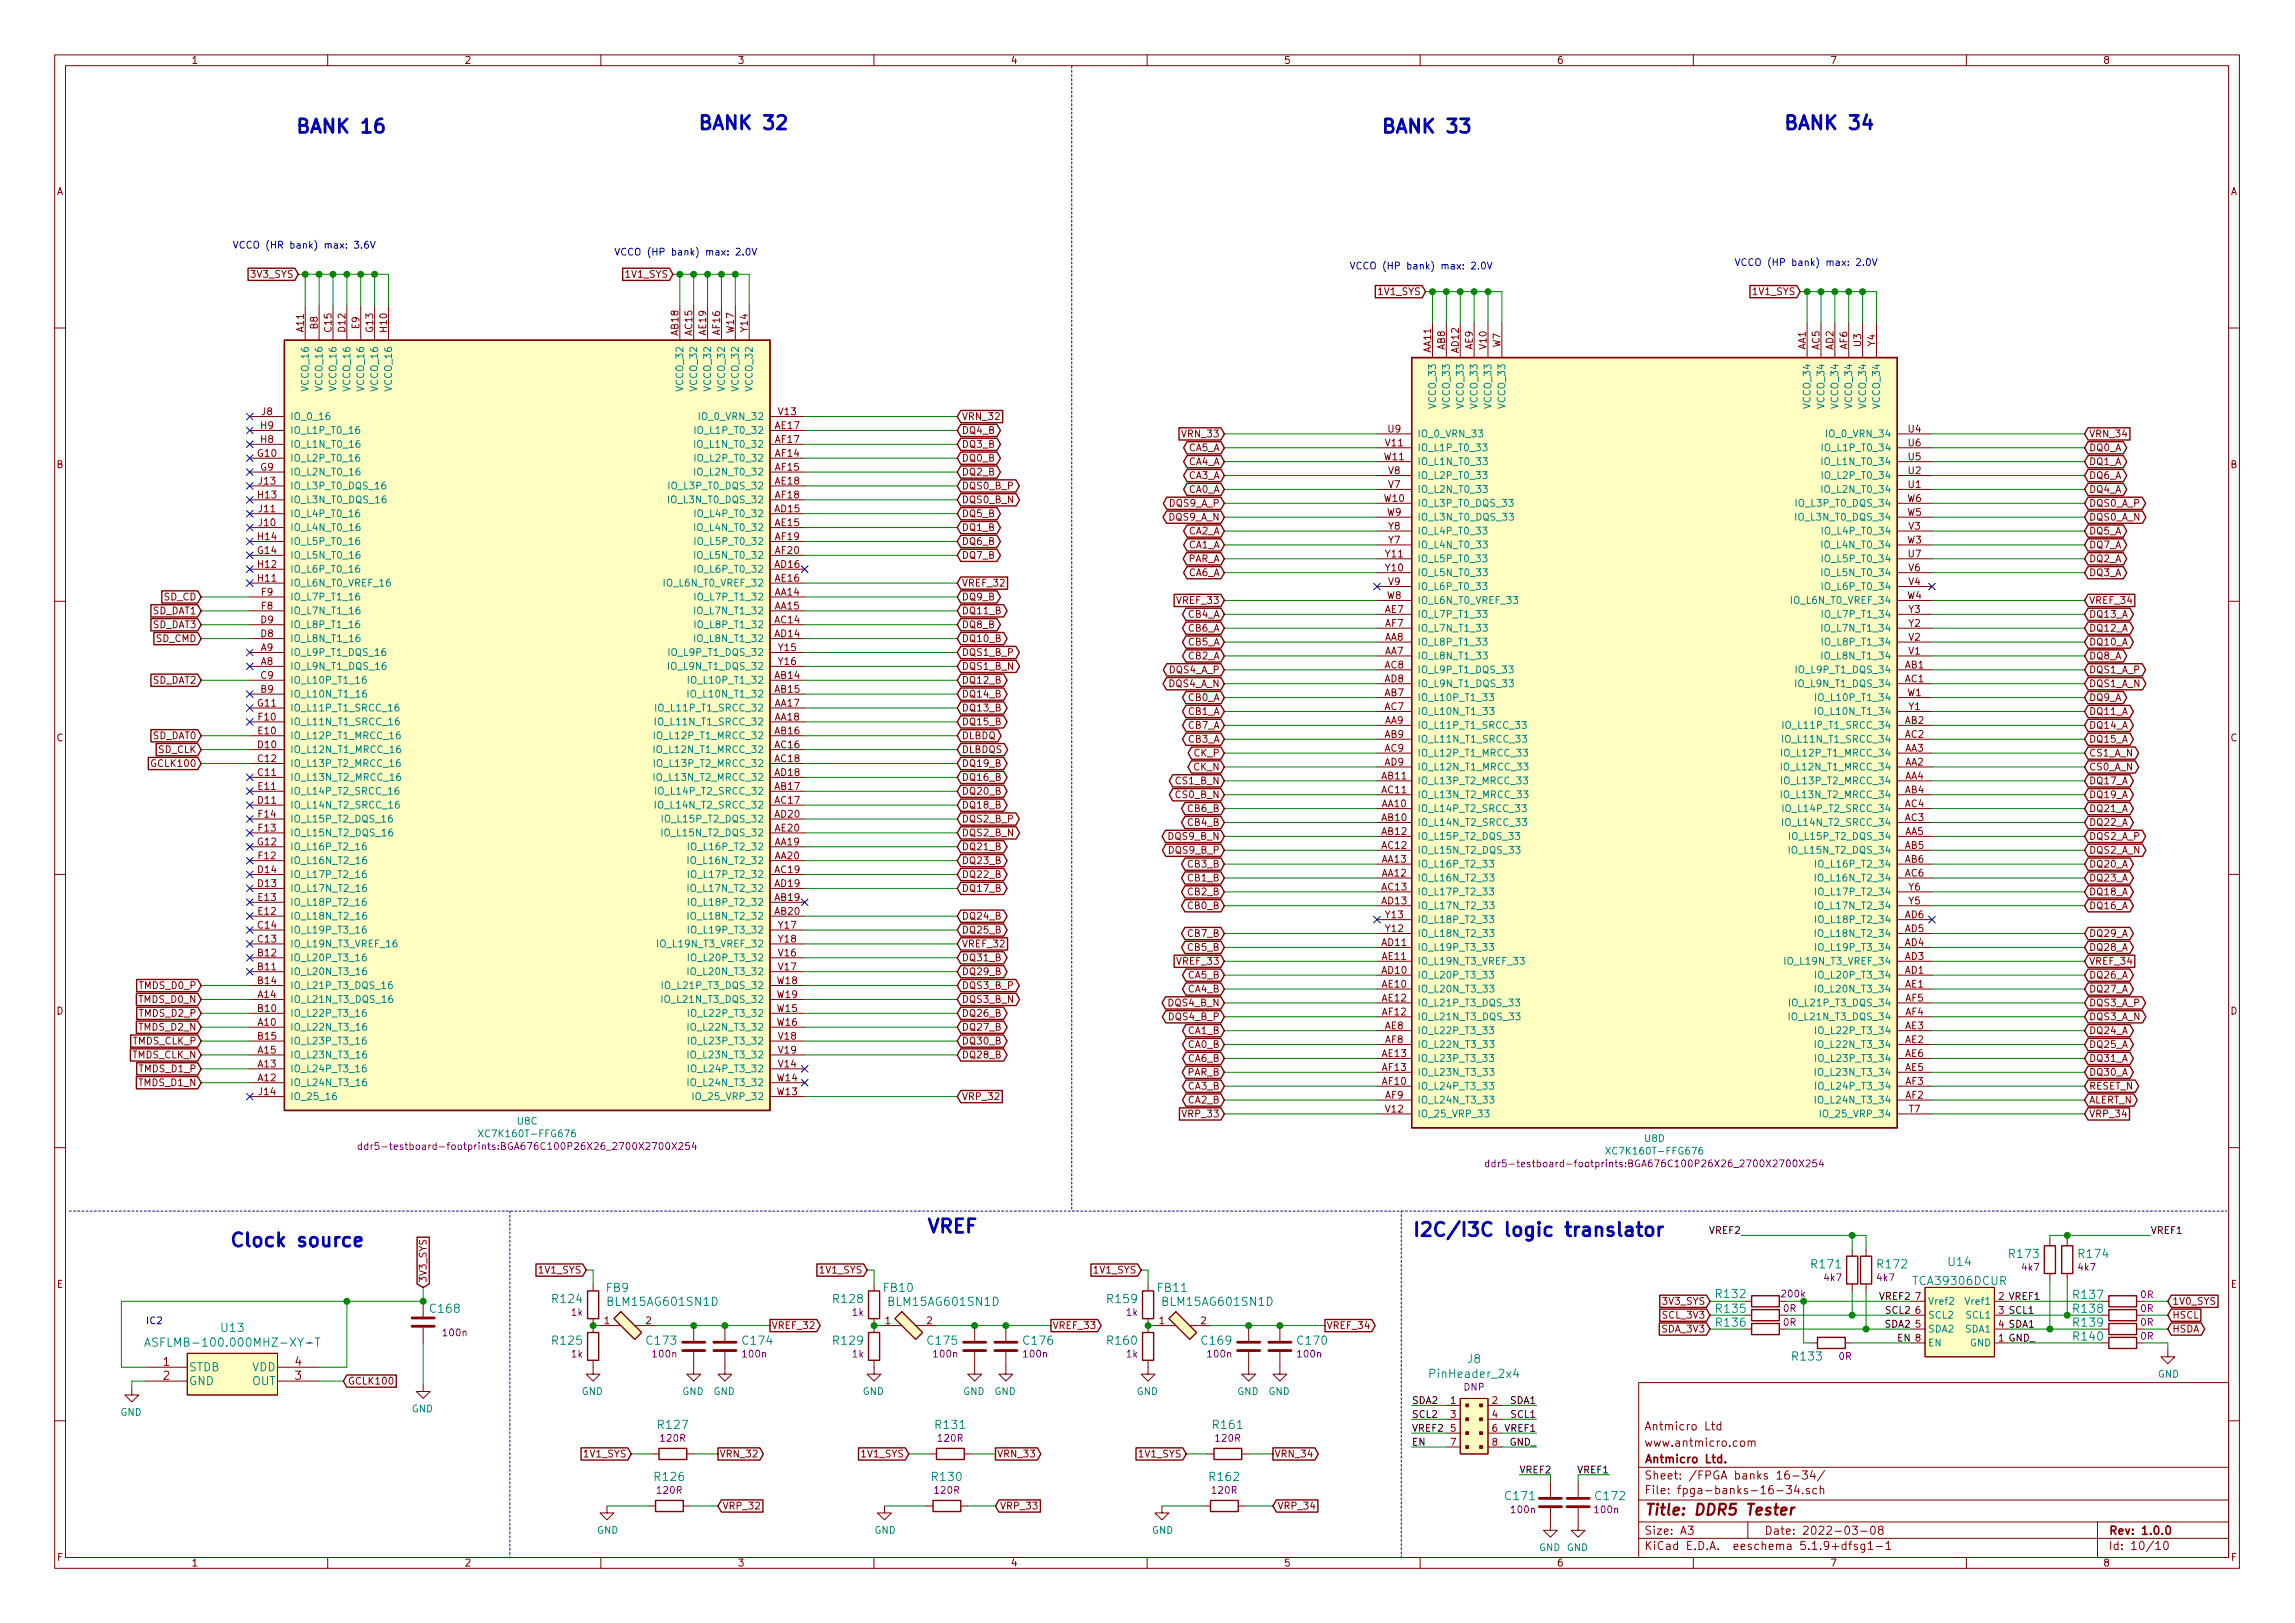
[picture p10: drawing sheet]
<svg xmlns="http://www.w3.org/2000/svg" width="420mm" height="297mm" viewBox="0 0 420 297" stroke-linecap="round" stroke-linejoin="round" font-family="sans-serif">
<defs><g id="words">
<g font-size="3.5" fill="#0000c2">
<text x="127.6" y="23.7">BANK 32</text>
<text x="326.4" y="23.7">BANK 34</text>
<text x="54" y="24.4">BANK 16</text>
<text x="252.7" y="24.4">BANK 33</text>
<text x="169.5" y="225.7">VREF</text>
<text x="258.4" y="226.3">I2C/I3C logic translator</text>
<text x="41.9" y="228.2">Clock source</text>
</g>
<text font-size="2.8" fill="#840000" x="301" y="277.3">Title: DDR5 Tester</text>
<g font-size="2.1" fill="#008484">
<text x="331.8" y="232.1">R171</text>
<text x="343.9" y="232.1">R172</text>
<text x="356.8" y="231.7">U14</text>
<text x="368" y="230.2">R173</text>
<text x="380.7" y="230.2">R174</text>
<text x="101.3" y="238.5">R124</text>
<text x="111" y="236.5">FB9</text>
<text x="111.6" y="239">BLM15AG601SN1D</text>
<text x="152.7" y="238.5">R128</text>
<text x="161.9" y="236.5">FB10</text>
<text x="163" y="239">BLM15AG601SN1D</text>
<text x="202.9" y="238.5">R159</text>
<text x="212" y="236.5">FB11</text>
<text x="213.2" y="239">BLM15AG601SN1D</text>
<text x="314.3" y="237.6">R132</text>
<text x="350.6" y="235.2">TCA39306DCUR</text>
<text x="379.7" y="237.7">R137</text>
<text x="40.6" y="243.8">U13</text>
<text x="78.9" y="240.3">C168</text>
<text x="314.3" y="240.3">R135</text>
<text x="314.3" y="242.8">R136</text>
<text x="379.7" y="240.3">R138</text>
<text x="379.7" y="242.8">R139</text>
<text x="379.7" y="245.3">R140</text>
<text x="28.9" y="246.5">ASFLMB-100.000MHZ-XY-T</text>
<text x="34.5" y="251">STDB</text>
<text x="46.2" y="251">VDD</text>
<text x="101.3" y="246.1">R125</text>
<text x="118.5" y="246.1">C173</text>
<text x="136.1" y="246.1">C174</text>
<text x="152.7" y="246.1">R129</text>
<text x="170" y="246.1">C175</text>
<text x="187.5" y="246.1">C176</text>
<text x="202.9" y="246.1">R160</text>
<text x="220.1" y="246.1">C169</text>
<text x="237.7" y="246.1">C170</text>
<text x="268.7" y="249.5">J8</text>
<text x="328.3" y="249">R133</text>
<text x="34.5" y="253.5">GND</text>
<text x="46.2" y="253.5">OUT</text>
<text x="262.3" y="252.2">PinHeader_2x4</text>
<text x="120.6" y="261.5">R127</text>
<text x="171.4" y="261.5">R131</text>
<text x="222.2" y="261.5">R161</text>
<text x="120" y="271.1">R126</text>
<text x="170.8" y="271.1">R130</text>
<text x="221.6" y="271.1">R162</text>
<text x="275.7" y="274.6">C171</text>
<text x="292.3" y="274.6">C172</text>
</g>
<g font-size="2.1" fill="#840000">
<text x="29.9" y="250">1</text>
<text x="54" y="250">4</text>
<text x="29.9" y="252.5">2</text>
<text x="54" y="252.5">3</text>
<text x="301" y="261.8">Antmicro Ltd</text>
<text x="301" y="267.8">Antmicro Ltd.</text>
<text x="301" y="264.8">www.antmicro.com</text>
<text x="301" y="273.5">File: fpga-banks-16-34.sch</text>
<text x="301" y="270.8">Sheet: /FPGA banks 16-34/</text>
<text x="301" y="280.9">Size: A3</text>
<text x="323" y="280.9">Date: 2022-03-08</text>
<text x="386" y="280.9">Rev: 1.0.0</text>
<text x="301" y="283.7">KiCad E.D.A. eeschema 5.1.9+dfsg1-1</text>
<text x="386" y="283.7">Id: 10/10</text>
</g>
<g font-size="1.8" fill="#840000">
<text x="35" y="11.7">1</text>
<text x="85" y="11.7">2</text>
<text x="135" y="11.7">3</text>
<text x="185" y="11.7">4</text>
<text x="235" y="11.7">5</text>
<text x="285" y="11.7">6</text>
<text x="335" y="11.7">7</text>
<text x="385" y="11.7">8</text>
<text x="10.4" y="35.7">A</text>
<text x="408.4" y="35.7">A</text>
<text x="46.2" y="50.8">3V3_SYS</text>
<text x="114.7" y="50.8">1V1_SYS</text>
<text x="252.5" y="54">1V1_SYS</text>
<text x="321.1" y="54">1V1_SYS</text>
<text x="55.6" y="60.7" transform="rotate(-90 55.6 60.7)">A11</text>
<text x="58.2" y="60.2" transform="rotate(-90 58.2 60.2)">B8</text>
<text x="60.7" y="60.7" transform="rotate(-90 60.7 60.7)">C15</text>
<text x="63.2" y="60.7" transform="rotate(-90 63.2 60.7)">D12</text>
<text x="65.8" y="60.2" transform="rotate(-90 65.8 60.2)">E9</text>
<text x="68.3" y="60.8" transform="rotate(-90 68.3 60.8)">G13</text>
<text x="70.9" y="60.7" transform="rotate(-90 70.9 60.7)">H10</text>
<text x="124.2" y="61.4" transform="rotate(-90 124.2 61.4)">AB18</text>
<text x="126.7" y="61.4" transform="rotate(-90 126.7 61.4)">AC15</text>
<text x="129.3" y="61.3" transform="rotate(-90 129.3 61.3)">AE19</text>
<text x="131.8" y="61.3" transform="rotate(-90 131.8 61.3)">AF16</text>
<text x="134.4" y="60.9" transform="rotate(-90 134.4 60.9)">W17</text>
<text x="136.9" y="60.7" transform="rotate(-90 136.9 60.7)">Y14</text>
<text x="262" y="64.5" transform="rotate(-90 262 64.5)">AA11</text>
<text x="264.5" y="64" transform="rotate(-90 264.5 64)">AB8</text>
<text x="267.1" y="64.5" transform="rotate(-90 267.1 64.5)">AD12</text>
<text x="269.6" y="64" transform="rotate(-90 269.6 64)">AE9</text>
<text x="272.2" y="63.8" transform="rotate(-90 272.2 63.8)">V10</text>
<text x="274.7" y="63.6" transform="rotate(-90 274.7 63.6)">W7</text>
<text x="330.6" y="64" transform="rotate(-90 330.6 64)">AA1</text>
<text x="333.1" y="64" transform="rotate(-90 333.1 64)">AC5</text>
<text x="335.7" y="64" transform="rotate(-90 335.7 64)">AD2</text>
<text x="338.2" y="63.9" transform="rotate(-90 338.2 63.9)">AF6</text>
<text x="340.7" y="63.4" transform="rotate(-90 340.7 63.4)">U3</text>
<text x="343.3" y="63.3" transform="rotate(-90 343.3 63.3)">Y4</text>
<text x="47.9" y="76">J8</text>
<text x="142.6" y="76">V13</text>
<text x="176" y="76.9">VRN_32</text>
<text x="47.2" y="83.6">G10</text>
<text x="47.8" y="81.1">H8</text>
<text x="47.8" y="78.5">H9</text>
<text x="141.9" y="78.5">AE17</text>
<text x="142" y="83.6">AF14</text>
<text x="142" y="81.1">AF17</text>
<text x="176" y="79.4">DQ4_B</text>
<text x="176" y="82">DQ3_B</text>
<text x="216.7" y="80">VRN_33</text>
<text x="217.6" y="82.6">CA5_A</text>
<text x="253.7" y="81.7">V11</text>
<text x="254.2" y="79.2">U9</text>
<text x="349.4" y="79.2">U4</text>
<text x="349.4" y="81.7">U6</text>
<text x="382.4" y="80">VRN_34</text>
<text x="382.4" y="82.6">DQ0_A</text>
<text x="10.4" y="85.7">B</text>
<text x="47.4" y="88.7">J13</text>
<text x="47.7" y="86.1">G9</text>
<text x="141.9" y="88.7">AE18</text>
<text x="142" y="86.1">AF15</text>
<text x="176" y="87">DQ2_B</text>
<text x="176" y="84.5">DQ0_B</text>
<text x="176" y="89.6">DQS0_B_P</text>
<text x="217.6" y="87.7">CA3_A</text>
<text x="217.6" y="85.1">CA4_A</text>
<text x="253.5" y="84.2">W11</text>
<text x="254.2" y="89.3">V7</text>
<text x="254.2" y="86.8">V8</text>
<text x="349.4" y="89.3">U1</text>
<text x="349.4" y="86.8">U2</text>
<text x="349.4" y="84.2">U5</text>
<text x="382.4" y="85.1">DQ1_A</text>
<text x="382.4" y="87.7">DQ6_A</text>
<text x="408.4" y="85.7">B</text>
<text x="47.3" y="91.2">H13</text>
<text x="47.4" y="93.8">J11</text>
<text x="141.9" y="93.8">AD15</text>
<text x="142" y="91.2">AF18</text>
<text x="176" y="92.1">DQS0_B_N</text>
<text x="176" y="94.7">DQ5_B</text>
<text x="214" y="95.3">DQS9_A_N</text>
<text x="214.1" y="92.7">DQS9_A_P</text>
<text x="217.6" y="90.2">CA0_A</text>
<text x="253.5" y="91.9">W10</text>
<text x="253.9" y="94.4">W9</text>
<text x="349.2" y="94.4">W5</text>
<text x="349.2" y="91.9">W6</text>
<text x="382.4" y="95.3">DQS0_A_N</text>
<text x="382.4" y="92.7">DQS0_A_P</text>
<text x="382.4" y="90.2">DQ4_A</text>
<text x="47.2" y="101.4">G14</text>
<text x="47.3" y="98.8">H14</text>
<text x="47.4" y="96.3">J10</text>
<text x="141.9" y="96.3">AE15</text>
<text x="142" y="98.8">AF19</text>
<text x="142" y="101.4">AF20</text>
<text x="176" y="99.7">DQ6_B</text>
<text x="176" y="97.2">DQ1_B</text>
<text x="217.6" y="97.8">CA2_A</text>
<text x="217.6" y="100.4">CA1_A</text>
<text x="254.2" y="99.5">Y7</text>
<text x="254.2" y="96.9">Y8</text>
<text x="349.2" y="99.5">W3</text>
<text x="349.5" y="96.9">V3</text>
<text x="382.4" y="97.8">DQ5_A</text>
<text x="382.4" y="100.4">DQ7_A</text>
<text x="47.3" y="106.5">H11</text>
<text x="47.3" y="103.9">H12</text>
<text x="141.9" y="103.9">AD16</text>
<text x="141.9" y="106.5">AE16</text>
<text x="176" y="107.4">VREF_32</text>
<text x="176" y="102.3">DQ7_B</text>
<text x="217.4" y="102.9">PAR_A</text>
<text x="217.6" y="105.4">CA6_A</text>
<text x="253.7" y="104.6">Y10</text>
<text x="253.7" y="102">Y11</text>
<text x="254.2" y="107.1">V9</text>
<text x="349.4" y="102">U7</text>
<text x="349.5" y="107.1">V4</text>
<text x="349.5" y="104.6">V6</text>
<text x="382.4" y="102.9">DQ2_A</text>
<text x="382.4" y="105.4">DQ3_A</text>
<text x="28" y="112.4">SD_DAT1</text>
<text x="30" y="109.9">SD_CD</text>
<text x="47.9" y="111.5">F8</text>
<text x="47.9" y="109">F9</text>
<text x="141.9" y="109">AA14</text>
<text x="141.9" y="111.5">AA15</text>
<text x="176" y="109.9">DQ9_B</text>
<text x="176" y="112.4">DQ11_B</text>
<text x="215.7" y="110.5">VREF_33</text>
<text x="217.6" y="113.1">CB4_A</text>
<text x="253.6" y="112.2">AE7</text>
<text x="253.9" y="109.6">W8</text>
<text x="349.2" y="109.6">W4</text>
<text x="349.5" y="112.2">Y3</text>
<text x="382.4" y="110.5">VREF_34</text>
<text x="382.4" y="113.1">DQ13_A</text>
<text x="28" y="115">SD_DAT3</text>
<text x="28.6" y="117.5">SD_CMD</text>
<text x="47.8" y="119.2">A9</text>
<text x="47.8" y="116.6">D8</text>
<text x="47.8" y="114.1">D9</text>
<text x="141.9" y="114.1">AC14</text>
<text x="141.9" y="116.6">AD14</text>
<text x="142.6" y="119.2">Y15</text>
<text x="176" y="117.5">DQ10_B</text>
<text x="176" y="115">DQ8_B</text>
<text x="217.6" y="118.1">CB5_A</text>
<text x="217.6" y="115.6">CB6_A</text>
<text x="253.5" y="119.8">AA7</text>
<text x="253.5" y="117.3">AA8</text>
<text x="253.6" y="114.7">AF7</text>
<text x="349.5" y="119.8">V1</text>
<text x="349.5" y="117.3">V2</text>
<text x="349.5" y="114.7">Y2</text>
<text x="382.4" y="115.6">DQ12_A</text>
<text x="382.4" y="118.1">DQ10_A</text>
<text x="28" y="125.1">SD_DAT2</text>
<text x="47.8" y="121.7">A8</text>
<text x="47.8" y="124.2">C9</text>
<text x="141.9" y="124.2">AB14</text>
<text x="142.6" y="121.7">Y16</text>
<text x="176" y="120.1">DQS1_B_P</text>
<text x="176" y="122.6">DQS1_B_N</text>
<text x="176" y="125.1">DQ12_B</text>
<text x="214" y="125.8">DQS4_A_N</text>
<text x="214.1" y="123.2">DQS4_A_P</text>
<text x="217.6" y="120.7">CB2_A</text>
<text x="253.5" y="122.3">AC8</text>
<text x="253.5" y="124.9">AD8</text>
<text x="348.8" y="122.3">AB1</text>
<text x="348.8" y="124.9">AC1</text>
<text x="382.4" y="125.8">DQS1_A_N</text>
<text x="382.4" y="123.2">DQS1_A_P</text>
<text x="382.4" y="120.7">DQ8_A</text>
<text x="47.2" y="129.3">G11</text>
<text x="47.4" y="131.9">F10</text>
<text x="47.8" y="126.8">B9</text>
<text x="141.9" y="129.3">AA17</text>
<text x="141.9" y="131.9">AA18</text>
<text x="141.9" y="126.8">AB15</text>
<text x="176" y="130.2">DQ13_B</text>
<text x="176" y="127.7">DQ14_B</text>
<text x="217.6" y="128.3">CB0_A</text>
<text x="217.6" y="130.8">CB1_A</text>
<text x="253.5" y="127.4">AB7</text>
<text x="253.5" y="130">AC7</text>
<text x="349.2" y="127.4">W1</text>
<text x="349.5" y="130">Y1</text>
<text x="382.4" y="128.3">DQ9_A</text>
<text x="382.4" y="130.8">DQ11_A</text>
<text x="10.4" y="135.7">C</text>
<text x="28" y="135.3">SD_DAT0</text>
<text x="29" y="137.8">SD_CLK</text>
<text x="47.3" y="136.9">D10</text>
<text x="47.3" y="134.4">E10</text>
<text x="141.9" y="134.4">AB16</text>
<text x="141.9" y="136.9">AC16</text>
<text x="176" y="135.3">DLBDQ</text>
<text x="176" y="137.8">DLBDQS</text>
<text x="176" y="132.8">DQ15_B</text>
<text x="217.6" y="135.9">CB3_A</text>
<text x="217.6" y="133.4">CB7_A</text>
<text x="253.5" y="132.5">AA9</text>
<text x="253.5" y="135">AB9</text>
<text x="253.5" y="137.6">AC9</text>
<text x="348.8" y="137.6">AA3</text>
<text x="348.8" y="132.5">AB2</text>
<text x="348.8" y="135">AC2</text>
<text x="382.4" y="133.4">DQ14_A</text>
<text x="382.4" y="135.9">DQ15_A</text>
<text x="408.4" y="135.7">C</text>
<text x="28.1" y="140.4">GCLK100</text>
<text x="47.3" y="142">C11</text>
<text x="47.3" y="139.5">C12</text>
<text x="141.9" y="139.5">AC18</text>
<text x="141.9" y="142">AD18</text>
<text x="176" y="142.9">DQ16_B</text>
<text x="176" y="140.4">DQ19_B</text>
<text x="215.4" y="143.5">CS1_B_N</text>
<text x="218.5" y="141">CK_N</text>
<text x="218.6" y="138.5">CK_P</text>
<text x="253" y="142.7">AB11</text>
<text x="253.5" y="140.1">AD9</text>
<text x="348.8" y="140.1">AA2</text>
<text x="348.8" y="142.7">AA4</text>
<text x="382.4" y="143.5">DQ17_A</text>
<text x="382.4" y="141">CS0_A_N</text>
<text x="382.4" y="138.5">CS1_A_N</text>
<text x="47.3" y="147.1">D11</text>
<text x="47.3" y="144.6">E11</text>
<text x="47.4" y="149.6">F14</text>
<text x="141.9" y="144.6">AB17</text>
<text x="141.9" y="147.1">AC17</text>
<text x="141.9" y="149.6">AD20</text>
<text x="176" y="145.5">DQ20_B</text>
<text x="176" y="148">DQ18_B</text>
<text x="215.4" y="146.1">CS0_B_N</text>
<text x="217.6" y="148.6">CB6_B</text>
<text x="253" y="147.7">AA10</text>
<text x="253" y="145.2">AC11</text>
<text x="348.8" y="145.2">AB4</text>
<text x="348.8" y="147.7">AC4</text>
<text x="382.4" y="148.6">DQ21_A</text>
<text x="382.4" y="146.1">DQ19_A</text>
<text x="47.2" y="154.7">G12</text>
<text x="47.4" y="152.2">F13</text>
<text x="141.9" y="154.7">AA19</text>
<text x="141.9" y="152.2">AE20</text>
<text x="176" y="150.5">DQS2_B_P</text>
<text x="176" y="153.1">DQS2_B_N</text>
<text x="176" y="155.6">DQ21_B</text>
<text x="214" y="153.7">DQS9_B_N</text>
<text x="217.6" y="151.2">CB4_B</text>
<text x="253" y="150.3">AB10</text>
<text x="253" y="152.8">AB12</text>
<text x="253" y="155.4">AC12</text>
<text x="348.8" y="152.8">AA5</text>
<text x="348.8" y="155.4">AB5</text>
<text x="348.8" y="150.3">AC3</text>
<text x="382.4" y="153.7">DQS2_A_P</text>
<text x="382.4" y="151.2">DQ22_A</text>
<text x="47.3" y="159.8">D14</text>
<text x="47.4" y="157.3">F12</text>
<text x="141.9" y="157.3">AA20</text>
<text x="141.9" y="159.8">AC19</text>
<text x="176" y="160.7">DQ22_B</text>
<text x="176" y="158.2">DQ23_B</text>
<text x="214.1" y="156.2">DQS9_B_P</text>
<text x="217.6" y="161.3">CB1_B</text>
<text x="217.6" y="158.8">CB3_B</text>
<text x="253" y="160.4">AA12</text>
<text x="253" y="157.9">AA13</text>
<text x="348.8" y="157.9">AB6</text>
<text x="348.8" y="160.4">AC6</text>
<text x="382.4" y="156.2">DQS2_A_N</text>
<text x="382.4" y="158.8">DQ20_A</text>
<text x="382.4" y="161.3">DQ23_A</text>
<text x="47.3" y="162.3">D13</text>
<text x="47.3" y="167.4">E12</text>
<text x="47.3" y="164.9">E13</text>
<text x="141.9" y="164.9">AB19</text>
<text x="141.9" y="167.4">AB20</text>
<text x="141.9" y="162.3">AD19</text>
<text x="176" y="163.2">DQ17_B</text>
<text x="217.6" y="166.4">CB0_B</text>
<text x="217.6" y="163.9">CB2_B</text>
<text x="253" y="163">AC13</text>
<text x="253" y="165.5">AD13</text>
<text x="349.5" y="165.5">Y5</text>
<text x="349.5" y="163">Y6</text>
<text x="382.4" y="166.4">DQ16_A</text>
<text x="382.4" y="163.9">DQ18_A</text>
<text x="47.3" y="172.5">C13</text>
<text x="47.3" y="170">C14</text>
<text x="142.6" y="170">Y17</text>
<text x="142.6" y="172.5">Y18</text>
<text x="176" y="173.4">VREF_32</text>
<text x="176" y="168.3">DQ24_B</text>
<text x="176" y="170.9">DQ25_B</text>
<text x="217.6" y="171.5">CB7_B</text>
<text x="253" y="173.1">AD11</text>
<text x="253.7" y="170.6">Y12</text>
<text x="253.7" y="168.1">Y13</text>
<text x="348.8" y="173.1">AD4</text>
<text x="348.8" y="170.6">AD5</text>
<text x="348.8" y="168.1">AD6</text>
<text x="382.4" y="171.5">DQ29_A</text>
<text x="47.3" y="177.6">B11</text>
<text x="47.3" y="175">B12</text>
<text x="142.6" y="175">V16</text>
<text x="142.6" y="177.6">V17</text>
<text x="176" y="178.5">DQ29_B</text>
<text x="176" y="175.9">DQ31_B</text>
<text x="215.7" y="176.6">VREF_33</text>
<text x="217.6" y="179.1">CA5_B</text>
<text x="217.6" y="174">CB5_B</text>
<text x="253" y="178.2">AD10</text>
<text x="253.1" y="175.7">AE11</text>
<text x="348.8" y="178.2">AD1</text>
<text x="348.8" y="175.7">AD3</text>
<text x="382.4" y="174">DQ28_A</text>
<text x="382.4" y="176.6">VREF_34</text>
<text x="382.4" y="179.1">DQ26_A</text>
<text x="10.4" y="185.7">D</text>
<text x="25.5" y="183.6">TMDS_D0_N</text>
<text x="25.6" y="181">TMDS_D0_P</text>
<text x="47.3" y="182.7">A14</text>
<text x="47.3" y="185.2">B10</text>
<text x="47.3" y="180.1">B14</text>
<text x="142.3" y="185.2">W15</text>
<text x="142.3" y="180.1">W18</text>
<text x="142.3" y="182.7">W19</text>
<text x="176" y="181">DQS3_B_P</text>
<text x="176" y="183.6">DQS3_B_N</text>
<text x="214" y="184.2">DQS4_B_N</text>
<text x="217.6" y="181.6">CA4_B</text>
<text x="253.1" y="180.8">AE10</text>
<text x="253.1" y="183.3">AE12</text>
<text x="253.1" y="185.8">AF12</text>
<text x="348.8" y="180.8">AE1</text>
<text x="348.8" y="185.8">AF4</text>
<text x="348.8" y="183.3">AF5</text>
<text x="382.4" y="184.2">DQS3_A_P</text>
<text x="382.4" y="181.6">DQ27_A</text>
<text x="408.4" y="185.7">D</text>
<text x="24.3" y="191.2">TMDS_CLK_P</text>
<text x="25.5" y="188.6">TMDS_D2_N</text>
<text x="25.6" y="186.1">TMDS_D2_P</text>
<text x="47.3" y="187.7">A10</text>
<text x="47.3" y="190.3">B15</text>
<text x="142.3" y="187.7">W16</text>
<text x="142.6" y="190.3">V18</text>
<text x="176" y="191.2">DQ30_B</text>
<text x="176" y="186.1">DQ26_B</text>
<text x="176" y="188.6">DQ27_B</text>
<text x="214.1" y="186.7">DQS4_B_P</text>
<text x="217.6" y="189.3">CA1_B</text>
<text x="217.6" y="191.8">CA0_B</text>
<text x="253.6" y="188.4">AE8</text>
<text x="253.6" y="190.9">AF8</text>
<text x="348.8" y="190.9">AE2</text>
<text x="348.8" y="188.4">AE3</text>
<text x="382.4" y="186.7">DQS3_A_N</text>
<text x="382.4" y="191.8">DQ25_A</text>
<text x="382.4" y="189.3">DQ24_A</text>
<text x="24.2" y="193.7">TMDS_CLK_N</text>
<text x="25.6" y="196.3">TMDS_D1_P</text>
<text x="47.3" y="197.9">A12</text>
<text x="47.3" y="195.4">A13</text>
<text x="47.3" y="192.8">A15</text>
<text x="142.3" y="197.9">W14</text>
<text x="142.6" y="195.4">V14</text>
<text x="142.6" y="192.8">V19</text>
<text x="176" y="193.7">DQ28_B</text>
<text x="217.4" y="196.9">PAR_B</text>
<text x="217.6" y="194.3">CA6_B</text>
<text x="253.1" y="193.5">AE13</text>
<text x="253.1" y="196">AF13</text>
<text x="348.8" y="196">AE5</text>
<text x="348.8" y="193.5">AE6</text>
<text x="382.4" y="196.9">DQ30_A</text>
<text x="382.4" y="194.3">DQ31_A</text>
<text x="25.5" y="198.8">TMDS_D1_N</text>
<text x="47.4" y="200.4">J14</text>
<text x="142.3" y="200.4">W13</text>
<text x="176" y="201.3">VRP_32</text>
<text x="217.6" y="199.4">CA3_B</text>
<text x="217.6" y="202">CA2_B</text>
<text x="253.1" y="198.5">AF10</text>
<text x="253.6" y="201.1">AF9</text>
<text x="253.7" y="203.6">V12</text>
<text x="348.8" y="201.1">AF2</text>
<text x="348.8" y="198.5">AF3</text>
<text x="349.5" y="203.6">T7</text>
<text x="382.4" y="202">ALERT_N</text>
<text x="382.4" y="199.4">RESET_N</text>
<text x="216.8" y="204.5">VRP_33</text>
<text x="382.4" y="204.5">VRP_34</text>
<text x="98.9" y="233.1">1V1_SYS</text>
<text x="150.3" y="233.1">1V1_SYS</text>
<text x="200.5" y="233.1">1V1_SYS</text>
<text x="10.4" y="235.7">E</text>
<text x="78.1" y="234.8" transform="rotate(-90 78.1 234.8)">3V3_SYS</text>
<text x="304.6" y="238.8">3V3_SYS</text>
<text x="350.7" y="237.9">7</text>
<text x="397.7" y="238.8">1V0_SYS</text>
<text x="408.4" y="235.7">E</text>
<text x="110.6" y="242.4">1</text>
<text x="118.3" y="242.4">2</text>
<text x="141.2" y="243.2">VREF_32</text>
<text x="162.1" y="242.4">1</text>
<text x="169.7" y="242.4">2</text>
<text x="192.7" y="243.2">VREF_33</text>
<text x="212.2" y="242.4">1</text>
<text x="219.9" y="242.4">2</text>
<text x="242.8" y="243.2">VREF_34</text>
<text x="304.4" y="243.9">SDA_3V3</text>
<text x="304.6" y="241.3">SCL_3V3</text>
<text x="350.7" y="243">5</text>
<text x="350.7" y="240.4">6</text>
<text x="397.7" y="241.3">HSCL</text>
<text x="397.7" y="243.9">HSDA</text>
<text x="63.7" y="253.4">GCLK100</text>
<text x="265.6" y="257">1</text>
<text x="273.2" y="257">2</text>
<text x="265.6" y="259.5">3</text>
<text x="265.6" y="262">5</text>
<text x="273.2" y="259.5">4</text>
<text x="273.2" y="262">6</text>
<text x="107.1" y="266.7">1V1_SYS</text>
<text x="131.7" y="266.7">VRN_32</text>
<text x="157.9" y="266.7">1V1_SYS</text>
<text x="182.5" y="266.7">VRN_33</text>
<text x="208.7" y="266.7">1V1_SYS</text>
<text x="233.3" y="266.7">VRN_34</text>
<text x="265.6" y="264.6">7</text>
<text x="273.2" y="264.6">8</text>
<text x="132.2" y="276.3">VRP_32</text>
<text x="183" y="276.3">VRP_33</text>
<text x="233.8" y="276.3">VRP_34</text>
<text x="10.5" y="285.7">F</text>
<text x="35" y="286.7">1</text>
<text x="85" y="286.7">2</text>
<text x="135" y="286.7">3</text>
<text x="185" y="286.7">4</text>
<text x="235" y="286.7">5</text>
<text x="285" y="286.7">6</text>
<text x="335" y="286.7">7</text>
<text x="385" y="286.7">8</text>
<text x="408.5" y="285.7">F</text>
</g>
<g font-size="1.8" fill="#0000c2">
<text x="42.5" y="45.5">VCCO (HR bank) max: 3.6V</text>
<text x="112.4" y="46.8">VCCO (HP bank) max: 2.0V</text>
<text x="247" y="49.3">VCCO (HP bank) max: 2.0V</text>
<text x="317.5" y="48.7">VCCO (HP bank) max: 2.0V</text>
<text x="26.7" y="242.4">IC2</text>
</g>
<g font-size="1.8" fill="#008484">
<text x="56.5" y="71.3" transform="rotate(-90 56.5 71.3)">VCCO_16</text>
<text x="59.1" y="71.3" transform="rotate(-90 59.1 71.3)">VCCO_16</text>
<text x="61.6" y="71.3" transform="rotate(-90 61.6 71.3)">VCCO_16</text>
<text x="64.1" y="71.3" transform="rotate(-90 64.1 71.3)">VCCO_16</text>
<text x="66.7" y="71.3" transform="rotate(-90 66.7 71.3)">VCCO_16</text>
<text x="69.2" y="71.3" transform="rotate(-90 69.2 71.3)">VCCO_16</text>
<text x="71.8" y="71.3" transform="rotate(-90 71.8 71.3)">VCCO_16</text>
<text x="125.1" y="71.3" transform="rotate(-90 125.1 71.3)">VCCO_32</text>
<text x="127.6" y="71.3" transform="rotate(-90 127.6 71.3)">VCCO_32</text>
<text x="130.2" y="71.3" transform="rotate(-90 130.2 71.3)">VCCO_32</text>
<text x="132.7" y="71.3" transform="rotate(-90 132.7 71.3)">VCCO_32</text>
<text x="135.3" y="71.3" transform="rotate(-90 135.3 71.3)">VCCO_32</text>
<text x="137.8" y="71.3" transform="rotate(-90 137.8 71.3)">VCCO_32</text>
<text x="53.1" y="76.9">IO_0_16</text>
<text x="128.4" y="76.9">IO_0_VRN_32</text>
<text x="262.9" y="74.5" transform="rotate(-90 262.9 74.5)">VCCO_33</text>
<text x="265.4" y="74.5" transform="rotate(-90 265.4 74.5)">VCCO_33</text>
<text x="268" y="74.5" transform="rotate(-90 268 74.5)">VCCO_33</text>
<text x="270.5" y="74.5" transform="rotate(-90 270.5 74.5)">VCCO_33</text>
<text x="273" y="74.5" transform="rotate(-90 273 74.5)">VCCO_33</text>
<text x="275.6" y="74.5" transform="rotate(-90 275.6 74.5)">VCCO_33</text>
<text x="331.5" y="74.5" transform="rotate(-90 331.5 74.5)">VCCO_34</text>
<text x="334" y="74.5" transform="rotate(-90 334 74.5)">VCCO_34</text>
<text x="336.5" y="74.5" transform="rotate(-90 336.5 74.5)">VCCO_34</text>
<text x="339.1" y="74.5" transform="rotate(-90 339.1 74.5)">VCCO_34</text>
<text x="341.6" y="74.5" transform="rotate(-90 341.6 74.5)">VCCO_34</text>
<text x="344.2" y="74.5" transform="rotate(-90 344.2 74.5)">VCCO_34</text>
<text x="53.1" y="82">IO_L1N_T0_16</text>
<text x="53.1" y="79.4">IO_L1P_T0_16</text>
<text x="127.8" y="82">IO_L1N_T0_32</text>
<text x="127.9" y="79.4">IO_L1P_T0_32</text>
<text x="259.5" y="80">IO_0_VRN_33</text>
<text x="259.5" y="82.6">IO_L1P_T0_33</text>
<text x="334.2" y="82.6">IO_L1P_T0_34</text>
<text x="334.8" y="80">IO_0_VRN_34</text>
<text x="53.1" y="84.5">IO_L2P_T0_16</text>
<text x="53.1" y="87">IO_L2N_T0_16</text>
<text x="53.1" y="89.6">IO_L3P_T0_DQS_16</text>
<text x="123" y="89.6">IO_L3P_T0_DQS_32</text>
<text x="127.8" y="87">IO_L2N_T0_32</text>
<text x="127.9" y="84.5">IO_L2P_T0_32</text>
<text x="259.5" y="87.7">IO_L2P_T0_33</text>
<text x="259.5" y="85.1">IO_L1N_T0_33</text>
<text x="334.1" y="85.1">IO_L1N_T0_34</text>
<text x="334.2" y="87.7">IO_L2P_T0_34</text>
<text x="53.1" y="92.1">IO_L3N_T0_DQS_16</text>
<text x="53.1" y="94.7">IO_L4P_T0_16</text>
<text x="122.9" y="92.1">IO_L3N_T0_DQS_32</text>
<text x="127.9" y="94.7">IO_L4P_T0_32</text>
<text x="259.5" y="90.2">IO_L2N_T0_33</text>
<text x="259.5" y="92.7">IO_L3P_T0_DQS_33</text>
<text x="259.5" y="95.3">IO_L3N_T0_DQS_33</text>
<text x="329.3" y="95.3">IO_L3N_T0_DQS_34</text>
<text x="329.4" y="92.7">IO_L3P_T0_DQS_34</text>
<text x="334.1" y="90.2">IO_L2N_T0_34</text>
<text x="53.1" y="99.7">IO_L5P_T0_16</text>
<text x="53.1" y="97.2">IO_L4N_T0_16</text>
<text x="127.8" y="97.2">IO_L4N_T0_32</text>
<text x="127.9" y="99.7">IO_L5P_T0_32</text>
<text x="259.5" y="100.4">IO_L4N_T0_33</text>
<text x="259.5" y="97.8">IO_L4P_T0_33</text>
<text x="334.1" y="100.4">IO_L4N_T0_34</text>
<text x="334.2" y="97.8">IO_L4P_T0_34</text>
<text x="53.1" y="102.3">IO_L5N_T0_16</text>
<text x="53.1" y="107.4">IO_L6N_T0_VREF_16</text>
<text x="53.1" y="104.8">IO_L6P_T0_16</text>
<text x="122.1" y="107.4">IO_L6N_T0_VREF_32</text>
<text x="127.8" y="102.3">IO_L5N_T0_32</text>
<text x="127.9" y="104.8">IO_L6P_T0_32</text>
<text x="259.5" y="108">IO_L6P_T0_33</text>
<text x="259.5" y="105.4">IO_L5N_T0_33</text>
<text x="259.5" y="102.9">IO_L5P_T0_33</text>
<text x="334.1" y="105.4">IO_L5N_T0_34</text>
<text x="334.2" y="102.9">IO_L5P_T0_34</text>
<text x="334.2" y="108">IO_L6P_T0_34</text>
<text x="53.1" y="112.4">IO_L7N_T1_16</text>
<text x="53.1" y="109.9">IO_L7P_T1_16</text>
<text x="127.8" y="112.4">IO_L7N_T1_32</text>
<text x="127.9" y="109.9">IO_L7P_T1_32</text>
<text x="259.5" y="113.1">IO_L7P_T1_33</text>
<text x="259.5" y="110.5">IO_L6N_T0_VREF_33</text>
<text x="328.4" y="110.5">IO_L6N_T0_VREF_34</text>
<text x="334.2" y="113.1">IO_L7P_T1_34</text>
<text x="53.1" y="117.5">IO_L8N_T1_16</text>
<text x="53.1" y="115">IO_L8P_T1_16</text>
<text x="127.8" y="117.5">IO_L8N_T1_32</text>
<text x="127.9" y="115">IO_L8P_T1_32</text>
<text x="259.5" y="118.1">IO_L8P_T1_33</text>
<text x="259.5" y="115.6">IO_L7N_T1_33</text>
<text x="334.1" y="115.6">IO_L7N_T1_34</text>
<text x="334.2" y="118.1">IO_L8P_T1_34</text>
<text x="53.1" y="122.6">IO_L9N_T1_DQS_16</text>
<text x="53.1" y="120.1">IO_L9P_T1_DQS_16</text>
<text x="53.1" y="125.1">IO_L10P_T1_16</text>
<text x="122.9" y="122.6">IO_L9N_T1_DQS_32</text>
<text x="123" y="120.1">IO_L9P_T1_DQS_32</text>
<text x="126.9" y="125.1">IO_L10P_T1_32</text>
<text x="259.5" y="120.7">IO_L8N_T1_33</text>
<text x="259.5" y="123.2">IO_L9P_T1_DQS_33</text>
<text x="259.5" y="125.8">IO_L9N_T1_DQS_33</text>
<text x="329.3" y="125.8">IO_L9N_T1_DQS_34</text>
<text x="329.4" y="123.2">IO_L9P_T1_DQS_34</text>
<text x="334.1" y="120.7">IO_L8N_T1_34</text>
<text x="53.1" y="127.7">IO_L10N_T1_16</text>
<text x="53.1" y="130.2">IO_L11P_T1_SRCC_16</text>
<text x="120.9" y="130.2">IO_L11P_T1_SRCC_32</text>
<text x="126.8" y="127.7">IO_L10N_T1_32</text>
<text x="259.5" y="128.3">IO_L10P_T1_33</text>
<text x="259.5" y="130.8">IO_L10N_T1_33</text>
<text x="333.1" y="130.8">IO_L10N_T1_34</text>
<text x="333.2" y="128.3">IO_L10P_T1_34</text>
<text x="53.1" y="137.8">IO_L12N_T1_MRCC_16</text>
<text x="53.1" y="135.3">IO_L12P_T1_MRCC_16</text>
<text x="53.1" y="132.8">IO_L11N_T1_SRCC_16</text>
<text x="120.5" y="137.8">IO_L12N_T1_MRCC_32</text>
<text x="120.6" y="135.3">IO_L12P_T1_MRCC_32</text>
<text x="120.8" y="132.8">IO_L11N_T1_SRCC_32</text>
<text x="259.5" y="133.4">IO_L11P_T1_SRCC_33</text>
<text x="259.5" y="135.9">IO_L11N_T1_SRCC_33</text>
<text x="327.2" y="135.9">IO_L11N_T1_SRCC_34</text>
<text x="327.3" y="133.4">IO_L11P_T1_SRCC_34</text>
<text x="53.1" y="142.9">IO_L13N_T2_MRCC_16</text>
<text x="53.1" y="140.4">IO_L13P_T2_MRCC_16</text>
<text x="120.5" y="142.9">IO_L13N_T2_MRCC_32</text>
<text x="120.6" y="140.4">IO_L13P_T2_MRCC_32</text>
<text x="259.5" y="143.5">IO_L13P_T2_MRCC_33</text>
<text x="259.5" y="138.5">IO_L12P_T1_MRCC_33</text>
<text x="259.5" y="141">IO_L12N_T1_MRCC_33</text>
<text x="326.9" y="141">IO_L12N_T1_MRCC_34</text>
<text x="327" y="138.5">IO_L12P_T1_MRCC_34</text>
<text x="327" y="143.5">IO_L13P_T2_MRCC_34</text>
<text x="53.1" y="148">IO_L14N_T2_SRCC_16</text>
<text x="53.1" y="145.5">IO_L14P_T2_SRCC_16</text>
<text x="120.8" y="148">IO_L14N_T2_SRCC_32</text>
<text x="120.9" y="145.5">IO_L14P_T2_SRCC_32</text>
<text x="259.5" y="148.6">IO_L14P_T2_SRCC_33</text>
<text x="259.5" y="146.1">IO_L13N_T2_MRCC_33</text>
<text x="326.9" y="146.1">IO_L13N_T2_MRCC_34</text>
<text x="327.3" y="148.6">IO_L14P_T2_SRCC_34</text>
<text x="53.1" y="153.1">IO_L15N_T2_DQS_16</text>
<text x="53.1" y="150.5">IO_L15P_T2_DQS_16</text>
<text x="53.1" y="155.6">IO_L16P_T2_16</text>
<text x="122" y="153.1">IO_L15N_T2_DQS_32</text>
<text x="122.1" y="150.5">IO_L15P_T2_DQS_32</text>
<text x="126.9" y="155.6">IO_L16P_T2_32</text>
<text x="259.5" y="151.2">IO_L14N_T2_SRCC_33</text>
<text x="259.5" y="153.7">IO_L15P_T2_DQS_33</text>
<text x="327.2" y="151.2">IO_L14N_T2_SRCC_34</text>
<text x="328.4" y="153.7">IO_L15P_T2_DQS_34</text>
<text x="53.1" y="160.7">IO_L17P_T2_16</text>
<text x="53.1" y="158.2">IO_L16N_T2_16</text>
<text x="126.8" y="158.2">IO_L16N_T2_32</text>
<text x="126.9" y="160.7">IO_L17P_T2_32</text>
<text x="259.5" y="161.3">IO_L16N_T2_33</text>
<text x="259.5" y="158.8">IO_L16P_T2_33</text>
<text x="259.5" y="156.2">IO_L15N_T2_DQS_33</text>
<text x="328.3" y="156.2">IO_L15N_T2_DQS_34</text>
<text x="333.1" y="161.3">IO_L16N_T2_34</text>
<text x="333.2" y="158.8">IO_L16P_T2_34</text>
<text x="53.1" y="163.2">IO_L17N_T2_16</text>
<text x="53.1" y="165.8">IO_L18P_T2_16</text>
<text x="126.8" y="163.2">IO_L17N_T2_32</text>
<text x="126.9" y="165.8">IO_L18P_T2_32</text>
<text x="259.5" y="163.9">IO_L17P_T2_33</text>
<text x="259.5" y="166.4">IO_L17N_T2_33</text>
<text x="333.1" y="166.4">IO_L17N_T2_34</text>
<text x="333.2" y="163.9">IO_L17P_T2_34</text>
<text x="53.1" y="173.4">IO_L19N_T3_VREF_16</text>
<text x="53.1" y="170.9">IO_L19P_T3_16</text>
<text x="53.1" y="168.3">IO_L18N_T2_16</text>
<text x="121.1" y="173.4">IO_L19N_T3_VREF_32</text>
<text x="126.8" y="168.3">IO_L18N_T2_32</text>
<text x="126.9" y="170.9">IO_L19P_T3_32</text>
<text x="259.5" y="171.5">IO_L18N_T2_33</text>
<text x="259.5" y="168.9">IO_L18P_T2_33</text>
<text x="333.1" y="171.5">IO_L18N_T2_34</text>
<text x="333.2" y="168.9">IO_L18P_T2_34</text>
<text x="53.1" y="178.5">IO_L20N_T3_16</text>
<text x="53.1" y="175.9">IO_L20P_T3_16</text>
<text x="126.8" y="178.5">IO_L20N_T3_32</text>
<text x="126.9" y="175.9">IO_L20P_T3_32</text>
<text x="259.5" y="179.1">IO_L20P_T3_33</text>
<text x="259.5" y="174">IO_L19P_T3_33</text>
<text x="259.5" y="176.6">IO_L19N_T3_VREF_33</text>
<text x="327.5" y="176.6">IO_L19N_T3_VREF_34</text>
<text x="333.2" y="179.1">IO_L20P_T3_34</text>
<text x="333.2" y="174">IO_L19P_T3_34</text>
<text x="53.1" y="183.6">IO_L21N_T3_DQS_16</text>
<text x="53.1" y="181">IO_L21P_T3_DQS_16</text>
<text x="122" y="183.6">IO_L21N_T3_DQS_32</text>
<text x="122.1" y="181">IO_L21P_T3_DQS_32</text>
<text x="259.5" y="181.6">IO_L20N_T3_33</text>
<text x="259.5" y="184.2">IO_L21P_T3_DQS_33</text>
<text x="328.4" y="184.2">IO_L21P_T3_DQS_34</text>
<text x="333.1" y="181.6">IO_L20N_T3_34</text>
<text x="53.1" y="188.6">IO_L22N_T3_16</text>
<text x="53.1" y="186.1">IO_L22P_T3_16</text>
<text x="53.1" y="191.2">IO_L23P_T3_16</text>
<text x="126.8" y="188.6">IO_L22N_T3_32</text>
<text x="126.9" y="191.2">IO_L23P_T3_32</text>
<text x="126.9" y="186.1">IO_L22P_T3_32</text>
<text x="259.5" y="189.3">IO_L22P_T3_33</text>
<text x="259.5" y="186.7">IO_L21N_T3_DQS_33</text>
<text x="259.5" y="191.8">IO_L22N_T3_33</text>
<text x="328.3" y="186.7">IO_L21N_T3_DQS_34</text>
<text x="333.1" y="191.8">IO_L22N_T3_34</text>
<text x="333.2" y="189.3">IO_L22P_T3_34</text>
<text x="53.1" y="196.3">IO_L24P_T3_16</text>
<text x="53.1" y="193.7">IO_L23N_T3_16</text>
<text x="126.8" y="193.7">IO_L23N_T3_32</text>
<text x="126.9" y="196.3">IO_L24P_T3_32</text>
<text x="259.5" y="194.3">IO_L23P_T3_33</text>
<text x="259.5" y="196.9">IO_L23N_T3_33</text>
<text x="333.1" y="196.9">IO_L23N_T3_34</text>
<text x="333.2" y="194.3">IO_L23P_T3_34</text>
<text x="53.1" y="198.8">IO_L24N_T3_16</text>
<text x="53.1" y="201.3">IO_25_16</text>
<text x="126.8" y="198.8">IO_L24N_T3_32</text>
<text x="127.6" y="201.3">IO_25_VRP_32</text>
<text x="259.5" y="199.4">IO_L24P_T3_33</text>
<text x="259.5" y="202">IO_L24N_T3_33</text>
<text x="333.1" y="202">IO_L24N_T3_34</text>
<text x="333.2" y="199.4">IO_L24P_T3_34</text>
<text x="88.6" y="208.1">XC7K160T-FFG676</text>
<text x="94.8" y="205.8">U8C</text>
<text x="259.5" y="204.5">IO_25_VRP_33</text>
<text x="301.1" y="209">U8D</text>
<text x="333.9" y="204.5">IO_25_VRP_34</text>
<text x="295" y="211.3">XC7K160T-FFG676</text>
<text x="352.9" y="238.8">Vref2</text>
<text x="360.2" y="238.8">Vref1</text>
<text x="352.9" y="243.9">SDA2</text>
<text x="352.9" y="241.3">SCL2</text>
<text x="359.9" y="243.9">SDA1</text>
<text x="360.1" y="241.3">SCL1</text>
<text x="352.9" y="246.4">EN</text>
<text x="360.7" y="246.4">GND</text>
<text x="106.5" y="255.3">GND</text>
<text x="124.9" y="255.3">GND</text>
<text x="130.6" y="255.3">GND</text>
<text x="157.9" y="255.3">GND</text>
<text x="176.4" y="255.3">GND</text>
<text x="182.1" y="255.3">GND</text>
<text x="208.1" y="255.3">GND</text>
<text x="226.5" y="255.3">GND</text>
<text x="232.2" y="255.3">GND</text>
<text x="395" y="252.1">GND</text>
<text x="22" y="259.1">GND</text>
<text x="75.4" y="258.5">GND</text>
<text x="109.3" y="280.7">GND</text>
<text x="160.1" y="280.7">GND</text>
<text x="210.9" y="280.7">GND</text>
<text x="281.8" y="283.9">GND GND</text>
</g>
<g font-size="1.8" fill="#840084">
<text x="69.8" y="210.5">ddr5-testboard-footprints:BGA676C100P26X26_2700X2700X254</text>
<text x="276.2" y="213.6">ddr5-testboard-footprints:BGA676C100P26X26_2700X2700X254</text>
<text x="370.3" y="232.6">4k7</text>
<text x="380.6" y="232.6">4k7</text>
<text x="326.3" y="237.5">200k</text>
<text x="334.1" y="234.5">4k7</text>
<text x="343.7" y="234.5">4k7</text>
<text x="391.9" y="237.6">0R</text>
<text x="81.3" y="244.6">100n</text>
<text x="104.7" y="240.8">1k</text>
<text x="156.1" y="240.8">1k</text>
<text x="206.3" y="240.8">1k</text>
<text x="326.5" y="240.1">0R</text>
<text x="326.5" y="242.7">0R</text>
<text x="391.9" y="240.1">0R</text>
<text x="391.9" y="242.7">0R</text>
<text x="391.9" y="245.2">0R</text>
<text x="104.7" y="248.4">1k</text>
<text x="119.6" y="248.4">100n</text>
<text x="136.1" y="248.4">100n</text>
<text x="156.1" y="248.4">1k</text>
<text x="171.1" y="248.4">100n</text>
<text x="187.5" y="248.4">100n</text>
<text x="206.3" y="248.4">1k</text>
<text x="221.2" y="248.4">100n</text>
<text x="237.7" y="248.4">100n</text>
<text x="336.7" y="248.9">0R</text>
<text x="268" y="254.5">DNP</text>
<text x="121.1" y="263.9">120R</text>
<text x="171.9" y="263.9">120R</text>
<text x="222.7" y="263.9">120R</text>
<text x="120.4" y="273.4">120R</text>
<text x="171.2" y="273.4">120R</text>
<text x="222" y="273.4">120R</text>
<text x="276.8" y="276.9">100n</text>
<text x="292.1" y="276.9">100n</text>
</g>
<g font-size="1.8">
<text x="313.1" y="225.8">VREF2</text>
<text x="393.7" y="225.8">VREF1</text>
<text x="344.2" y="237.9">VREF2</text>
<text x="365.9" y="237.9">2 VREF1</text>
<text x="345.2" y="243">SDA2</text>
<text x="345.4" y="240.4">SCL2</text>
<text x="347.4" y="245.5">EN 8</text>
<text x="365.9" y="245.5">1 GND_</text>
<text x="365.9" y="240.4">3 SCL1</text>
<text x="365.9" y="243">4 SDA1</text>
<text x="258.4" y="257">SDA2</text>
<text x="276.6" y="257">SDA1</text>
<text x="258.4" y="259.5">SCL2</text>
<text x="258.4" y="262">VREF2</text>
<text x="275.6" y="262">VREF1</text>
<text x="276.8" y="259.5">SCL1</text>
<text x="258.4" y="264.6">EN</text>
<text x="276.4" y="264.6">GND_</text>
<text x="278.1" y="269.7">VREF2</text>
<text x="289" y="269.7">VREF1</text>
</g>
</g></defs>
<g fill="none" stroke="#840000" stroke-width=".18">
<path d="M10 10h400v277h-400zM12 12h396v273.1h-396zM60 10v2M110 10v2M160 10v2M210 10v2M260 10v2M310 10v2M360 10v2M55.9 55.9v6.4M58.4 55.9v6.4M61 55.9v6.4"/>
<path d="M63.5 55.9v6.4M66 55.9v6.4M68.6 55.9v6.4M71.1 55.9v6.4M124.5 55.9v6.4M127 55.9v6.4M129.5 55.9v6.4M132.1 55.9v6.4M134.6 55.9v6.4M137.2 55.9v6.4M262.3 59.1v6.3M264.8 59.1v6.3"/>
<path d="M267.3 59.1v6.3M269.9 59.1v6.3M272.4 59.1v6.3M275 59.1v6.3M330.8 59.1v6.3M333.4 59.1v6.3M335.9 59.1v6.3M338.5 59.1v6.3M341 59.1v6.3M343.5 59.1v6.3M10 60h2M45.7 78.8h6.4"/>
<path d="M45.7 76.2h6.4M141 78.8h6.3M141 76.2h6.3M252.1 79.4h6.3M347.3 79.4h6.4M408 60h2M45.7 94h6.4M45.7 96.6h6.4M45.7 88.9h6.4M45.7 83.9h6.4M45.7 86.4h6.4M45.7 81.3h6.4"/>
<path d="M45.7 91.5h6.4M45.7 99.1h6.4M141 94h6.3M141 96.6h6.3M141 88.9h6.3M141 83.9h6.3M141 86.4h6.3M141 81.3h6.3M141 91.5h6.3M141 99.1h6.3M252.1 89.6h6.3M252.1 87h6.3"/>
<path d="M252.1 84.5h6.3M252.1 82h6.3M252.1 97.2h6.3M252.1 92.1h6.3M252.1 99.7h6.3M252.1 94.7h6.3M347.3 89.6h6.4M347.3 87h6.4M347.3 84.5h6.4M347.3 82h6.4M347.3 97.2h6.4M347.3 92.1h6.4"/>
<path d="M347.3 99.7h6.4M347.3 94.7h6.4M10 110h2M45.7 119.4h6.4M45.7 109.3h6.4M45.7 111.8h6.4M45.7 114.3h6.4M45.7 116.9h6.4M45.7 104.2h6.4M45.7 106.7h6.4M45.7 101.6h6.4M141 119.4h6.3"/>
<path d="M141 109.3h6.3M141 111.8h6.3M141 114.3h6.3M141 116.9h6.3M141 104.2h6.3M141 106.7h6.3M141 101.6h6.3M252.1 117.5h6.3M252.1 112.4h6.3M252.1 115h6.3M252.1 102.3h6.3M252.1 107.4h6.3"/>
<path d="M252.1 104.8h6.3M252.1 109.9h6.3M347.3 117.5h6.4M347.3 112.4h6.4M347.3 115h6.4M347.3 102.3h6.4M347.3 107.4h6.4M347.3 104.8h6.4M347.3 109.9h6.4M408 110h2M45.7 122h6.4M45.7 129.6h6.4"/>
<path d="M45.7 132.1h6.4M45.7 124.5h6.4M45.7 127h6.4M45.7 134.7h6.4M45.7 137.2h6.4M45.7 139.7h6.4M141 122h6.3M141 129.6h6.3M141 132.1h6.3M141 124.5h6.3M141 127h6.3M141 134.7h6.3"/>
<path d="M141 137.2h6.3M141 139.7h6.3M252.1 137.8h6.3M252.1 120.1h6.3M252.1 132.8h6.3M252.1 122.6h6.3M252.1 127.7h6.3M252.1 135.3h6.3M252.1 125.1h6.3M252.1 130.2h6.3M347.3 137.8h6.4M347.3 120.1h6.4"/>
<path d="M347.3 132.8h6.4M347.3 122.6h6.4M347.3 127.7h6.4M347.3 135.3h6.4M347.3 125.1h6.4M347.3 130.2h6.4M45.7 155h6.4M45.7 157.5h6.4M45.7 144.8h6.4M45.7 147.4h6.4M45.7 142.3h6.4M45.7 149.9h6.4"/>
<path d="M45.7 152.4h6.4M141 155h6.3M141 157.5h6.3M141 144.8h6.3M141 147.4h6.3M141 142.3h6.3M141 149.9h6.3M141 152.4h6.3M252.1 148h6.3M252.1 158.2h6.3M252.1 140.4h6.3M252.1 142.9h6.3"/>
<path d="M252.1 153.1h6.3M252.1 150.5h6.3M252.1 145.5h6.3M252.1 155.6h6.3M347.3 148h6.4M347.3 158.2h6.4M347.3 140.4h6.4M347.3 142.9h6.4M347.3 153.1h6.4M347.3 150.5h6.4M347.3 145.5h6.4M347.3 155.6h6.4"/>
<path d="M10 160h2M45.7 160.1h6.4M45.7 165.1h6.4M45.7 167.7h6.4M45.7 162.6h6.4M45.7 177.8h6.4M45.7 175.3h6.4M45.7 172.8h6.4M45.7 170.2h6.4M141 160.1h6.3M141 165.1h6.3M141 167.7h6.3"/>
<path d="M141 162.6h6.3M141 177.8h6.3M141 175.3h6.3M141 172.8h6.3M141 170.2h6.3M252.1 160.7h6.3M252.1 163.2h6.3M252.1 178.5h6.3M252.1 173.4h6.3M252.1 165.8h6.3M252.1 175.9h6.3M252.1 170.9h6.3"/>
<path d="M252.1 168.3h6.3M347.3 160.7h6.4M347.3 163.2h6.4M347.3 178.5h6.4M347.3 173.4h6.4M347.3 165.8h6.4M347.3 175.9h6.4M347.3 170.9h6.4M347.3 168.3h6.4M408 160h2M45.7 188h6.4M45.7 198.2h6.4"/>
<path d="M45.7 195.6h6.4M45.7 182.9h6.4M45.7 193.1h6.4M45.7 185.5h6.4M45.7 180.4h6.4M45.7 190.5h6.4M141 188h6.3M141 198.2h6.3M141 195.6h6.3M141 182.9h6.3M141 193.1h6.3M141 185.5h6.3"/>
<path d="M141 180.4h6.3M141 190.5h6.3M252.1 181h6.3M252.1 183.6h6.3M252.1 193.7h6.3M252.1 191.2h6.3M252.1 188.6h6.3M252.1 196.3h6.3M252.1 198.8h6.3M252.1 186.1h6.3M347.3 181h6.4M347.3 183.6h6.4"/>
<path d="M347.3 193.7h6.4M347.3 191.2h6.4M347.3 188.6h6.4M347.3 196.3h6.4M347.3 198.8h6.4M347.3 186.1h6.4M10 210h2M45.7 200.7h6.4M141 200.7h6.3M252.1 201.3h6.3M252.1 203.9h6.3M347.3 201.3h6.4"/>
<path d="M347.3 203.9h6.4M408 210h2M77.5 238.2v2.8M108.6 235v1.3M160 235v1.3M210.2 235v1.3M319.4 238.2h1.3M325.8 238.2h1.2M339.1 228.6v1.3M339.1 235v1.3M341.6 228.6v1.3M341.6 235v1.3"/>
<path d="M349.9 238.2h2.5M352.4 235.6h12.7v12.7h-12.7zM365.1 238.2h2.6M375.3 226.7v1.3M375.3 233.1v1.3M378.5 226.7v1.3M378.5 233.1v1.3M384.8 238.2h1.3M391.2 238.2h1.2M24.1 254v1.3h-1.2l1.2 1.3 1.3-1.3h-1.3M26.7 250.2h7.6M26.7 252.8h7.6"/>
<path d="M34.3 247.7h16.5v7.6h-16.5zM50.8 250.2h7.6M50.8 252.8h7.6M77.5 253.4v1.3h-1.3l1.3 1.2 1.2-1.2h-1.2M77.5 243v2.8M108.6 249v2.5h-1.3l1.3 1.3 1.3-1.3h-1.3M108.6 241.3v2.6M109.9 242.6h3.8M113.7 240.1l3.8 3.8-1.3 1.2-3.8-3.8zM116.2 242.6h3.8M127 247.4v4.1h-1.3l1.3 1.3 1.3-1.3h-1.3M127 242.6v2.8"/>
<path d="M132.7 247.4v4.1h-1.3l1.3 1.3 1.3-1.3h-1.3M132.7 242.6v2.8M160 249v2.5h-1.3l1.3 1.3 1.3-1.3h-1.3M160 241.3v2.6M161.3 242.6h3.8M165.1 240.1l3.8 3.8-1.3 1.2-3.8-3.8zM167.6 242.6h3.8M178.4 247.4v4.1h-1.2l1.2 1.3 1.3-1.3h-1.3M178.4 242.6v2.8M184.1 247.4v4.1h-1.2l1.2 1.3 1.3-1.3h-1.3M184.1 242.6v2.8M210.2 249v2.5h-1.3l1.3 1.3 1.3-1.3h-1.3"/>
<path d="M210.2 241.3v2.6M211.5 242.6h3.8M214 241.3l1.3-1.2 3.8 3.8-1.3 1.2zM217.8 242.6h3.8M228.6 247.4v4.1h-1.3l1.3 1.3 1.3-1.3h-1.3M228.6 242.6v2.8M234.3 247.4v4.1h-1.3l1.3 1.3 1.3-1.3h-1.3M234.3 242.6v2.8M264.8 257.2h2.5M264.8 259.8h2.5M267.3 255.9h5.1v10.2h-5.1zM272.4 257.2h2.6"/>
<path d="M272.4 259.8h2.6M300 253h108v32.1h-108zM319.4 240.7h1.3M319.4 243.2h1.3M325.8 240.7h1.2M325.8 243.2h1.2M331.5 245.8h1.2M337.8 245.8h1.3M349.9 245.8h2.5M349.9 240.7h2.5M349.9 243.2h2.5M365.1 245.8h2.6"/>
<path d="M365.1 240.7h2.6M365.1 243.2h2.6M384.8 245.8h1.3M384.8 240.7h1.3M384.8 243.2h1.3M391.2 245.8h1.2M391.2 240.7h1.2M391.2 243.2h1.2M396.9 247.1v1.2h1.2l-1.2 1.3-1.3-1.3h1.3M10 260h2M111.1 275.6v1.3h1.3l-1.3 1.3-1.2-1.3h1.2M118.7 275.6h1.3"/>
<path d="M119.4 266.1h1.2M125.1 275.6h1.3M125.7 266.1h1.3M161.9 275.6v1.3h1.3l-1.3 1.3-1.2-1.3h1.2M169.5 275.6h1.3M170.2 266.1h1.2M175.9 275.6h1.3M176.5 266.1h1.3M212.7 275.6v1.3h1.3l-1.3 1.3-1.2-1.3h1.2M220.3 275.6h1.3M221 266.1h1.2M226.7 275.6h1.3"/>
<path d="M227.3 266.1h1.3M264.8 262.3h2.5M264.8 264.8h2.5M272.4 262.3h2.6M272.4 264.8h2.6M283.8 276v4.1h-1.2l1.2 1.2 1.3-1.2h-1.3M283.8 271.2v2.8M288.9 276v4.1h-1.2l1.2 1.2 1.3-1.2h-1.3M288.9 271.2v2.8M300 278.5h108M300 274.5h108M300 268.5h108"/>
<path d="M309 279.3h1l-.5 .6 .4 .1v.7l-.2 .1-.7-.1M313.3 260.7h.6M313.5 260.2v1.3l.4 .2M315 260.8l-.4-.1-.3 .3 .1 .6 .2 .1 .4-.1M315 260.2v1.5M318.7 263.8l.2-.1 .4 .1v.8l-.2 .1-.4-.1zM320 278.5v3M320 263.8l.2-.1 .4 .1 .1 .9M320 263.7v1M320.7 263.9a.34 .34 0 0 1 .3-.2 .34 .34 0 0 1 .3 .2v.8M325.3 272.8h1.2M327 271.9h1l-.5 .6 .4 .1v.7l-.2 .1-.7-.1"/>
<path d="M327.5 269.2a.59 .59 0 0 0-.8 .6l.1 .8 .2 .1 .5-.1 .1-.5-.1-.3h-.5l-.3 .3M328.2 270.1h1.2M328.9 271.8l-.4 1.1h1M329.2 272.4v1M329.9 269.2h1l-.5 .6 .4 .1v.7l-.2 .1-.7-.1M330 273.3v.1M331.2 272.5a.37 .37 0 0 0-.5 .1v.2l.5 .2 .1 .1-.2 .3-.4-.1M331.8 269.1l-.4 1.1h1M332.2 269.7v1M332.6 272.5l-.4-.1-.3 .3 .1 .6 .2 .1 .4-.1M333.2 272.5h.1a.37 .37 0 0 1 .6 .1v.8M333.2 271.9v1.5"/>
<path d="M334 269.1l-1.3 2M339.1 279.3h.9l-.5 .6 .5 .1v.7l-.2 .1-.7-.1M342.6 279.5l.4-.2a.94 .94 0 0 1 0 1.5 .82 .82 0 0 1-.4-1.3zM344.2 279.9l-.3-.2 .1-.2 .2-.2 .4 .1 .2 .2-.1 .2-.5 .1-.3 .3v.3l.3 .3h.2l.4-.3-.1-.4-.3-.2M384 278.5v6.6M408 260h2M60 285.1v1.9M110 285.1v1.9M160 285.1v1.9M210 285.1v1.9M260 285.1v1.9M300 281.5h108"/>
<path d="M310 285.1v1.9M337.9 282.7l-.4-.1-.3 .3 .1 .6 .2 .1 .4-.1M337.9 282.1v1.5M338.5 282.6h.5M339 282.1l-.3 .2v1.3M340 282.7l-.4-.1-.2 .2 .1 .2 .5 .2v.3h-.6M340.7 280.2h1.1M341.4 282.6v1.2l-.3 .3-.4-.1M341.4 282.7l-.5-.1-.2 .3 .1 .6h.6M342 282.5l.4-.4v1.5M342 283.6h.9M343.5 283h1.2"/>
<path d="M345.3 282.5l.4-.4v1.5M345.3 283.6h.9M360 285.1v1.9M394.7 282.5l.4-.4v1.5M394.7 283.6h.8M396.2 282.3l.4-.2a.94 .94 0 0 1 0 1.5l-.4-.3-.1-.6z"/>
</g>
<path d="M315.2 266.8l-.5-.1-.2 .3 .1 .6h.6M315.2 266.2v1.5M315.9 267.6v.1M396.6 279.5l.4-.2a.94 .94 0 0 1 0 1.5l-.4-.3-.1-.6z" fill="none" stroke="#840000" stroke-width=".3"/>
<path d="M326.1 276.6l1-.2-.1-.4h-.7l-.3 .9 .3 .3 .6-.1M328 275.9l-.2 1.3M328.5 275.9a.54 .54 0 0 0-.6 .4" fill="none" stroke="#840000" stroke-width=".41"/>
<g fill="none" stroke="#840000" stroke-width=".25">
<path d="M45.4 49.1h8.6l.6 1.1-.6 1.1h-8.6zM114 49.1h8.6l.6 1.1-.6 1.1h-8.6zM251.8 52.3h8.5l.7 1.1-.7 1.1h-8.5zM320.4 52.3h8.5l.7 1.1-.7 1.1h-8.5zM52.1 62.3h88.9v140.9h-88.9zM175.9 75.1h7.7v2.3h-7.7l-.6-1.2zM175.9 77.7h6.6l.7 1.1-.7 1.1h-6.6l-.6-1.1zM215.8 78.3h7.7l.7 1.1-.7 1.1h-7.7zM258.4 65.4h88.9v141h-88.9zM382.3 78.3h7.6v2.2h-7.6l-.7-1.1zM175.9 98h6.6l.7 1.1-.7 1.1h-6.6l-.6-1.1zM175.9 85.3h6.6l.7 1.1-.7 1.1h-6.6l-.6-1.1z"/>
<path d="M175.9 80.2h6.6l.7 1.1-.7 1.1h-6.6l-.6-1.1zM175.9 82.7h6.6l.7 1.2-.7 1.1h-6.6l-.6-1.1zM175.9 95.4h6.6l.7 1.2-.7 1.1h-6.6l-.6-1.1zM175.9 87.8h10.1l.6 1.1-.6 1.2h-10.1l-.6-1.2zM175.9 90.4h10.1l.7 1.1-.7 1.1h-10.1l-.6-1.1zM175.9 92.9h6.6l.7 1.1-.7 1.1h-6.6l-.6-1.1zM213.6 93.5h9.9l.7 1.2-.7 1.1h-9.9l-.7-1.1zM213.6 91h9.9l.7 1.1-.7 1.1h-9.9l-.6-1.1zM217.3 96.1h6.2l.7 1.1-.7 1.1h-6.2l-.6-1.1zM217.3 98.6h6.2l.7 1.1-.7 1.1h-6.2l-.6-1.1zM217.3 85.9h6.2l.7 1.1-.7 1.1h-6.2l-.6-1.1zM217.3 80.8h6.2l.7 1.2-.7 1.1h-6.2l-.6-1.1z"/>
<path d="M217.3 83.4h6.2l.7 1.1-.7 1.1h-6.2l-.6-1.1zM217.3 88.5h6.2l.7 1.1-.7 1.1h-6.2l-.6-1.1zM382.3 96.1h6.4l.7 1.1-.7 1.1h-6.4l-.7-1.1zM382.3 93.5h9.9l.7 1.2-.7 1.1h-9.9l-.7-1.1zM382.3 91h9.9l.6 1.1-.6 1.1h-9.9l-.7-1.1zM382.3 83.4h6.4l.7 1.1-.7 1.1h-6.4l-.7-1.1zM382.3 80.8h6.4l.7 1.2-.7 1.1h-6.4l-.7-1.1zM382.3 98.6h6.4l.7 1.1-.7 1.1h-6.4l-.7-1.1zM382.3 85.9h6.4l.7 1.1-.7 1.1h-6.4l-.7-1.1zM382.3 88.5h6.4l.7 1.1-.7 1.1h-6.4l-.7-1.1zM27.6 113.2h8.6l.6 1.1-.6 1.2h-8.6zM27.6 110.7h8.6l.6 1.1-.6 1.1h-8.6z"/>
<path d="M28.2 115.8h8l.6 1.1-.6 1.1h-8zM29.6 108.1h6.6l.6 1.2-.6 1.1h-6.6zM175.9 105.6h8.6v2.2h-8.6l-.6-1.1zM175.9 118.3h10.1l.6 1.1-.6 1.1h-10.1l-.6-1.1zM175.9 108.1h6.6l.7 1.2-.7 1.1h-6.6l-.6-1.1zM175.9 100.5h6.6l.7 1.1-.7 1.2h-6.6l-.6-1.2zM175.9 115.8h7.8l.7 1.1-.7 1.1h-7.8l-.6-1.1zM175.9 110.7h7.8l.7 1.1-.7 1.1h-7.8l-.6-1.1zM175.9 113.2h6.6l.7 1.1-.7 1.2h-6.6l-.6-1.2zM215 108.8h8.5l.7 1.1-.7 1.1h-8.5zM217.1 118.9h6.4l.7 1.2-.7 1.1h-6.4l-.6-1.1zM217.1 116.4h6.4l.7 1.1-.7 1.1h-6.4l-.6-1.1z"/>
<path d="M217.1 111.3h6.4l.7 1.1-.7 1.1h-6.4l-.6-1.1zM217.1 113.9h6.4l.7 1.1-.7 1.1h-6.4l-.6-1.1zM217.2 101.2h6.3l.7 1.1-.7 1.1h-6.3l-.6-1.1zM217.3 103.7h6.2l.7 1.1-.7 1.1h-6.2l-.6-1.1zM382.3 108.8h8.5v2.2h-8.5l-.7-1.1zM382.3 111.3h7.6l.7 1.1-.7 1.1h-7.6l-.7-1.1zM382.3 113.9h7.6l.7 1.1-.7 1.1h-7.6l-.7-1.1zM382.3 118.9h6.4l.7 1.2-.7 1.1h-6.4l-.7-1.1zM382.3 101.2h6.4l.7 1.1-.7 1.1h-6.4l-.7-1.1zM382.3 116.4h7.6l.7 1.1-.7 1.1h-7.6l-.7-1.1zM382.3 103.7h6.4l.7 1.1-.7 1.1h-6.4l-.7-1.1zM27.2 138.6h9l.6 1.1-.6 1.2h-9z"/>
<path d="M27.6 123.4h8.6l.6 1.1-.6 1.1h-8.6zM27.6 133.5h8.6l.6 1.2-.6 1.1h-8.6zM28.6 136.1h7.6l.6 1.1-.6 1.1h-7.6zM175.9 120.8h10.1l.7 1.2-.7 1.1h-10.1l-.6-1.1zM175.9 123.4h7.8l.7 1.1-.7 1.1h-7.8l-.6-1.1zM175.9 128.5h7.8l.7 1.1-.7 1.1h-7.8l-.6-1.1zM175.9 133.5h6.8l.6 1.2-.6 1.1h-6.8l-.6-1.1zM175.9 136.1h7.9l.7 1.1-.7 1.1h-7.9l-.6-1.1zM175.9 125.9h7.8l.7 1.1-.7 1.2h-7.8l-.6-1.2zM175.9 131h7.8l.7 1.1-.7 1.1h-7.8l-.6-1.1zM175.9 138.6h7.8l.7 1.1-.7 1.2h-7.8l-.6-1.2zM213.6 124h9.9l.7 1.1-.7 1.1h-9.9l-.7-1.1z"/>
<path d="M213.6 121.5h9.9l.7 1.1-.7 1.1h-9.9l-.6-1.1zM217.1 126.6h6.4l.7 1.1-.7 1.1h-6.4l-.6-1.1zM217.1 134.2h6.4l.7 1.1-.7 1.1h-6.4l-.6-1.1zM217.1 129.1h6.4l.7 1.1-.7 1.1h-6.4l-.6-1.1zM217.1 131.6h6.4l.7 1.2-.7 1.1h-6.4l-.6-1.1zM218.1 139.3h5.4l.7 1.1-.7 1.1h-5.4l-.6-1.1zM218.2 136.7h5.3l.7 1.1-.7 1.1h-5.3l-.7-1.1zM382.3 139.3h8.6l.6 1.1-.6 1.1h-8.6l-.7-1.1zM382.3 126.6h6.4l.7 1.1-.7 1.1h-6.4l-.7-1.1zM382.3 124h9.9l.7 1.1-.7 1.1h-9.9l-.7-1.1zM382.3 121.5h9.9l.6 1.1-.6 1.1h-9.9l-.7-1.1zM382.3 131.6h7.6l.7 1.2-.7 1.1h-7.6l-.7-1.1z"/>
<path d="M382.3 136.7h8.6l.6 1.1-.6 1.1h-8.6l-.7-1.1zM382.3 129.1h7.6l.7 1.1-.7 1.1h-7.6l-.7-1.1zM382.3 134.2h7.6l.7 1.1-.7 1.1h-7.6l-.7-1.1zM175.9 141.2h7.8l.7 1.1-.7 1.1h-7.8l-.6-1.1zM175.9 148.8h10.1l.6 1.1-.6 1.1h-10.1l-.6-1.1zM175.9 151.3h10.1l.7 1.1-.7 1.2h-10.1l-.6-1.2zM175.9 143.7h7.8l.7 1.1-.7 1.1h-7.8l-.6-1.1zM175.9 153.9h7.8l.7 1.1-.7 1.1h-7.8l-.6-1.1zM175.9 158.9h7.8l.7 1.2-.7 1.1h-7.8l-.6-1.1zM175.9 156.4h7.8l.7 1.1-.7 1.1h-7.8l-.6-1.1zM175.9 146.2h7.8l.7 1.2-.7 1.1h-7.8l-.6-1.1zM213.4 152h10.1l.7 1.1-.7 1.1h-10.1l-.6-1.1z"/>
<path d="M213.4 154.5h10.1l.7 1.1-.7 1.1h-10.1l-.6-1.1zM214.7 141.8h8.8l.7 1.1-.7 1.1h-8.8l-.6-1.1zM214.7 144.3h8.8l.7 1.2-.7 1.1h-8.8l-.6-1.1zM216.9 159.6h6.6l.7 1.1-.7 1.1h-6.6l-.6-1.1zM216.9 149.4h6.6l.7 1.1-.7 1.1h-6.6l-.6-1.1zM216.9 146.9h6.6l.7 1.1-.7 1.1h-6.6l-.6-1.1zM216.9 157h6.6l.7 1.2-.7 1.1h-6.6l-.6-1.1zM382.3 154.5h9.9l.7 1.1-.7 1.1h-9.9l-.7-1.1zM382.3 152h9.9l.6 1.1-.6 1.1h-9.9l-.7-1.1zM382.3 141.8h7.6l.7 1.1-.7 1.1h-7.6l-.7-1.1zM382.3 146.9h7.6l.7 1.1-.7 1.1h-7.6l-.7-1.1zM382.3 157h7.6l.7 1.2-.7 1.1h-7.6l-.7-1.1z"/>
<path d="M382.3 144.3h7.6l.7 1.2-.7 1.1h-7.6l-.7-1.1zM382.3 159.6h7.6l.7 1.1-.7 1.1h-7.6l-.7-1.1zM382.3 149.4h7.6l.7 1.1-.7 1.1h-7.6l-.7-1.1zM25 179.3h11.2l.6 1.1-.6 1.1h-11.2zM175.9 171.6h8.6v2.3h-8.6l-.6-1.1zM175.9 176.7h7.8l.7 1.1-.7 1.2h-7.8l-.6-1.2zM175.9 161.5h7.8l.7 1.1-.7 1.1h-7.8l-.6-1.1zM175.9 166.6h7.8l.7 1.1-.7 1.1h-7.8l-.6-1.1zM175.9 169.1h7.8l.7 1.1-.7 1.1h-7.8l-.6-1.1zM175.9 179.3h10.1l.6 1.1-.6 1.1h-10.1l-.6-1.1zM175.9 174.2h7.8l.7 1.1-.7 1.1h-7.8l-.6-1.1zM215 174.8h8.5l.7 1.1-.7 1.1h-8.5z"/>
<path d="M216.9 169.7h6.6l.7 1.2-.7 1.1h-6.6l-.6-1.1zM216.9 164.7h6.6l.7 1.1-.7 1.1h-6.6l-.6-1.1zM216.9 172.3h6.6l.7 1.1-.7 1.1h-6.6l-.6-1.1zM216.9 162.1h6.6l.7 1.1-.7 1.1h-6.6l-.6-1.1zM217.1 179.9h6.4l.7 1.1-.7 1.1h-6.4l-.6-1.1zM217.1 177.4h6.4l.7 1.1-.7 1.1h-6.4l-.6-1.1zM382.3 164.7h7.6l.7 1.1-.7 1.1h-7.6l-.7-1.1zM382.3 169.7h7.6l.7 1.2-.7 1.1h-7.6l-.7-1.1zM382.3 172.3h7.6l.7 1.1-.7 1.1h-7.6l-.7-1.1zM382.3 174.8h8.5v2.2h-8.5l-.7-1.1zM382.3 162.1h7.6l.7 1.1-.7 1.1h-7.6l-.7-1.1zM382.3 179.9h7.6l.7 1.1-.7 1.1h-7.6l-.7-1.1z"/>
<path d="M382.3 177.4h7.6l.7 1.1-.7 1.1h-7.6l-.7-1.1zM23.9 192h12.3l.6 1.1-.6 1.1h-12.3zM23.9 189.4h12.3l.6 1.1-.6 1.2h-12.3zM25 197h11.2l.6 1.2-.6 1.1h-11.2zM25 186.9h11.2l.6 1.1-.6 1.1h-11.2zM25 181.8h11.2l.6 1.1-.6 1.1h-11.2zM25 194.5h11.2l.6 1.1-.6 1.1h-11.2zM25 184.3h11.2l.6 1.2-.6 1.1h-11.2zM175.9 199.6h7.6v2.2h-7.6l-.6-1.1zM175.9 181.8h10.1l.7 1.1-.7 1.1h-10.1l-.6-1.1zM175.9 192h7.8l.7 1.1-.7 1.1h-7.8l-.6-1.1zM175.9 189.4h7.8l.7 1.1-.7 1.2h-7.8l-.6-1.2z"/>
<path d="M175.9 184.3h7.8l.7 1.2-.7 1.1h-7.8l-.6-1.1zM175.9 186.9h7.8l.7 1.1-.7 1.1h-7.8l-.6-1.1zM213.4 182.4h10.1l.7 1.2-.7 1.1h-10.1l-.6-1.1zM213.4 185h10.1l.7 1.1-.7 1.1h-10.1l-.6-1.1zM217.1 195.1h6.4l.7 1.2-.7 1.1h-6.4l-.7-1.1zM217.1 197.7h6.4l.7 1.1-.7 1.1h-6.4l-.6-1.1zM217.1 192.6h6.4l.7 1.1-.7 1.1h-6.4l-.6-1.1zM217.1 187.5h6.4l.7 1.1-.7 1.1h-6.4l-.6-1.1zM217.1 190.1h6.4l.7 1.1-.7 1.1h-6.4l-.6-1.1zM382.3 185h9.9l.7 1.1-.7 1.1h-9.9l-.7-1.1zM382.3 182.4h9.9l.6 1.2-.6 1.1h-9.9l-.7-1.1zM382.3 190.1h7.6l.7 1.1-.7 1.1h-7.6l-.7-1.1z"/>
<path d="M382.3 187.5h7.6l.7 1.1-.7 1.1h-7.6l-.7-1.1zM382.3 197.7h8.6l.6 1.1-.6 1.1h-8.6l-.7-1.1zM382.3 195.1h7.6l.7 1.2-.7 1.1h-7.6l-.7-1.1zM382.3 192.6h7.6l.7 1.1-.7 1.1h-7.6l-.7-1.1zM215.9 202.8h7.6l.7 1.1-.7 1.1h-7.6zM217.1 200.2h6.4l.7 1.1-.7 1.1h-6.4l-.6-1.1zM382.3 200.2h8.4l.6 1.1-.6 1.1h-8.4l-.7-1.1zM382.3 202.8h7.6v2.2h-7.6l-.7-1.1zM76.4 226.4h2.2v8.6l-1.1 .6-1.1-.6zM98.1 231.3h8.6l.6 1.1-.6 1.2h-8.6zM107.6 236.3h2v5h-2zM149.6 231.3h8.5l.6 1.1-.6 1.2h-8.5z"/>
<path d="M159 236.3h2v5h-2zM199.7 231.3h8.6l.6 1.1-.6 1.2h-8.6zM209.2 236.3h2v5h-2zM303.9 239.6h8.5l.7 1.1-.7 1.1h-8.5zM303.9 237h8.5l.7 1.2-.7 1.1h-8.5zM320.7 239.7h5.1v2h-5.1zM320.7 237.1h5.1v2.1h-5.1zM338.1 229.9h2v5.1h-2zM340.6 229.9h2v5.1h-2zM374.3 228h2v5.1h-2zM377.4 228h2.1v5.1h-2.1zM386.1 237.1h5.1v2.1h-5.1z"/>
<path d="M386.1 239.7h5.1v2h-5.1zM397.5 237h8.6v2.3h-8.6l-.6-1.1zM397.5 239.6h5.4v2.2h-5.4l-.6-1.1zM63.5 251.6h9v2.3h-9l-.6-1.1zM107.6 243.9h2v5.1h-2zM141 241.5h8.5l.7 1.1-.7 1.1h-8.5zM159 243.9h2v5.1h-2zM192.4 241.5h8.6l.6 1.1-.6 1.1h-8.6zM209.2 243.9h2v5.1h-2zM242.6 241.5h8.5l.7 1.1-.7 1.1h-8.5zM303.8 242.1h8.6l.7 1.1-.7 1.2h-8.6zM320.7 242.2h5.1v2.1h-5.1z"/>
<path d="M332.7 244.8h5.1v2h-5.1zM386.1 242.2h5.1v2.1h-5.1zM386.1 244.8h5.1v2h-5.1zM397.5 242.1h5.5l.6 1.1-.6 1.2h-5.5l-.6-1.2zM106.4 265h8.5l.7 1.1-.7 1.1h-8.5zM120 274.6h5.1v2h-5.1zM120.6 265.1h5.1v2h-5.1zM131.4 265h7.7l.7 1.1-.7 1.1h-7.7zM132.1 274.5h7.6v2.2h-7.6l-.7-1.1zM157.2 265h8.5l.7 1.1-.7 1.1h-8.5zM170.8 274.6h5.1v2h-5.1zM171.4 265.1h5.1v2h-5.1z"/>
<path d="M182.2 265h7.7l.7 1.1-.7 1.1h-7.7zM182.9 274.5h7.6v2.2h-7.6l-.7-1.1zM208 265h8.5l.7 1.1-.7 1.1h-8.5zM221.6 274.6h5.1v2h-5.1zM222.2 265.1h5.1v2h-5.1zM233 265h7.7l.7 1.1-.7 1.1h-7.7zM233.7 274.5h7.6v2.2h-7.6l-.7-1.1z"/>
</g>
<g fill="#ffffc2" stroke="#ffffc2" stroke-width=".18">
<path d="M165.1 240.1l3.8 3.8-1.3 1.2-3.8-3.8z"/>
<path d="M214 241.3l1.3-1.2 3.8 3.8-1.3 1.2z"/>
<path d="M113.7 240.1l3.8 3.8-1.3 1.2-3.8-3.8z"/>
<path d="M34.3 247.7h16.5v7.6h-16.5z"/>
<path d="M352.4 235.6h12.7v12.7h-12.7z"/>
<path d="M258.4 65.4h88.9v141h-88.9z"/>
<path d="M52.1 62.3h88.9v140.9h-88.9z"/>
<path d="M267.3 255.9h5.1v10.2h-5.1z"/>
</g>
<g fill="none" stroke="#008484" stroke-width=".18">
<path d="M65.7 78.1h-.3a.87 .87 0 0 0 0 1.2h.3l.2-.5-.3-.3h-.2l-.3 .3M127.2 78.1v1.2M65.7 83.1l-.3 .1a.87 .87 0 0 0 0 1.2h.3l.2-.5-.3-.3h-.2l-.3 .3M65.7 98.4l-.3 .1a.87 .87 0 0 0 0 1.2l.3-.1 .2-.5-.3-.2h-.2l-.3 .2M65.7 93.3l-.3 .1a.87 .87 0 0 0 0 1.2l.3-.1 .2-.5-.3-.2h-.2l-.3 .2M65.8 85.7h-.2a.79 .79 0 0 0-.2 1.3l.5-.2v-.5l-.5-.1-.2 .2M65.8 80.6h-.2a.79 .79 0 0 0-.2 1.3l.5-.2v-.5l-.5-.1-.2 .2M65.8 95.8h-.2a.79 .79 0 0 0-.2 1.3l.5-.1v-.5l-.5-.2-.2 .3M70.5 88.2l-.4 .2-.2 .4 .1 .6 .2 .1 .3-.1 .1-.1-.1-.5-.3-.1-.3 .3M70.6 90.8h-.3a.79 .79 0 0 0-.1 1.2l.4-.1v-.5l-.4-.2-.2 .3M122.4 90.8v1.2M122.5 88.2v1.3"/>
<path d="M127.2 80.6v1.3M127.2 85.7v1.3M127.2 95.8v1.3M127.2 83.1v1.3M127.2 93.3v1.3M127.2 98.4v1.3M271.4 81.2h.8l-.4 .5 .4 .2v.4l-.2 .2-.6-.1M271.4 86.3h.8l-.4 .5 .4 .1v.5l-.2 .2-.6-.1M271.4 96.5h.8l-.4 .5 .4 .1v.4l-.2 .3-.6-.2M271.5 88.9h.8l-.4 .4 .3 .2v.5l-.2 .1-.5-.1M271.5 83.8h.8l-.4 .5 .3 .1v.5l-.2 .2-.5-.2M271.5 99h.8l-.4 .5 .3 .1v.6l-.2 .1-.5-.1"/>
<path d="M276.2 91.4h.8l-.4 .5 .3 .1 .1 .4-.2 .3-.6-.2M276.3 93.9h.8l-.5 .5 .4 .2v.5l-.2 .1-.5-.1M328.8 93.9v1.3M328.8 91.4v1.3M333.6 83.8v1.3M333.6 88.9v1.2M333.6 99v1.3M333.6 81.2v1.3M333.6 86.3v1.3M333.6 96.5v1.3M65.7 113.6l-.3 .1a.87 .87 0 0 0 0 1.2l.3-.1 .2-.4-.3-.3h-.2l-.3 .3M65.7 108.5l-.3 .1a.87 .87 0 0 0 0 1.2h.3l.2-.5-.3-.3h-.2l-.3 .3"/>
<path d="M65.7 103.5h-.3a.87 .87 0 0 0 0 1.2h.3l.2-.5-.3-.3h-.2l-.3 .3M65.8 116.2h-.2a.79 .79 0 0 0-.2 1.2l.5-.1v-.5l-.5-.2-.2 .3M65.8 111.1h-.2a.79 .79 0 0 0-.2 1.3l.5-.2v-.5l-.5-.1-.2 .2M65.8 100.9h-.2a.79 .79 0 0 0-.2 1.3l.5-.1v-.6l-.5-.1-.2 .3M70.5 118.7l-.4 .1-.2 .5 .1 .5 .2 .2 .3-.1 .1-.2-.1-.4-.3-.1-.3 .2M71.3 106h-.2a.79 .79 0 0 0-.1 1.3l.4-.2v-.5l-.4-.1-.3 .2M121.6 106v1.3M122.5 118.7v1.3M127.2 100.9v1.3M127.2 111.1v1.3M127.2 116.2v1.2M127.2 103.5v1.2"/>
<path d="M127.2 108.5v1.3M127.2 113.6v1.3M271.4 116.8h.8l-.4 .5 .4 .1v.4l-.2 .3-.6-.2M271.4 111.7h.8l-.4 .5 .4 .1v.5l-.2 .2-.6-.1M271.4 106.6h.8l-.4 .5 .4 .2v.4l-.2 .2-.6-.1M271.4 101.6h.8l-.4 .4 .4 .2v.4l-.2 .2-.6-.1M271.5 119.3h.8l-.4 .5 .3 .2v.5l-.2 .1-.5-.1M271.5 114.3h.8l-.4 .4 .3 .2v.5l-.2 .1-.5-.1M271.5 104.1h.8l-.4 .5 .3 .1v.5l-.2 .2-.5-.2M277.1 109.2h.8l-.5 .5 .4 .1v.5l-.2 .2-.5-.2M328 109.2v1.3M333.6 104.1v1.3"/>
<path d="M333.6 114.3v1.2M333.6 119.3v1.3M333.6 101.6v1.2M333.6 106.6v1.3M333.6 111.7v1.3M333.6 116.8v1.3M66.9 123.8l-.3 .1a.87 .87 0 0 0 0 1.2l.4-.2v-.5l-.4-.1-.3 .2M67 126.3l-.4 .1a.87 .87 0 0 0 0 1.2l.4-.1 .1-.4-.2-.3h-.3l-.2 .3M70.6 121.2h-.3a.79 .79 0 0 0-.1 1.3l.4-.1v-.5l-.4-.2-.2 .3M72.9 128.9h-.2a.79 .79 0 0 0-.1 1.2h.3l.2-.5-.3-.3h-.2l-.3 .3M73 131.4l-.4 .1a.87 .87 0 0 0 0 1.2l.5-.2v-.5l-.5-.1-.2 .2M73.2 139l-.4 .1a.87 .87 0 0 0 0 1.2l.4-.1v-.6l-.4-.1-.2 .3"/>
<path d="M73.2 133.9l-.4 .1a.87 .87 0 0 0 0 1.2l.4-.1v-.5l-.4-.2-.2 .3M73.2 136.5l-.3 .1a.81 .81 0 0 0 0 1.2l.3-.1 .2-.5-.3-.2h-.2l-.3 .2M119.7 136.5v1.3M119.8 133.9v1.3M119.8 139v1.3M120 131.4v1.3M120 128.9v1.2M122.4 121.2v1.3M126 126.3v1.3M126 123.8v1.3M272.6 127h.8l-.4 .4 .4 .2v.5l-.2 .1-.6-.1M272.7 129.5h.8l-.4 .5 .3 .1 .1 .4-.2 .3-.6-.2"/>
<path d="M276.2 121.9h.8l-.4 .5 .3 .1 .1 .4-.2 .3-.6-.2M276.3 124.4h.8l-.5 .5 .4 .1v.6l-.2 .1-.5-.1M278.6 132h.8l-.4 .5 .3 .2 .1 .4-.2 .2-.6-.1M278.7 134.6h.8l-.4 .5 .3 .1v.5l-.2 .2-.5-.2M278.9 137.1h.8l-.5 .5 .4 .1v.6l-.5 .1-.2-.1M278.9 139.7h.8l-.4 .4 .4 .2v.4l-.2 .2-.6-.1M326.1 139.7v1.2M326.2 137.1v1.3M326.3 134.6v1.3M326.4 132v1.3M328.8 124.4v1.3M328.8 121.9v1.3"/>
<path d="M332.3 129.5v1.3M332.4 127v1.2M66.9 159.3l-.3 .1a.87 .87 0 0 0 0 1.2l.4-.1v-.5l-.4-.2-.3 .3M66.9 154.3h-.3a.87 .87 0 0 0 0 1.2l.4-.1v-.5l-.4-.2-.3 .3M67 156.8l-.4 .1a.87 .87 0 0 0 0 1.2l.4-.1 .1-.5-.2-.2h-.3l-.2 .2M71.7 149.2l-.4 .1a.87 .87 0 0 0 0 1.2l.5-.2v-.5l-.5-.1-.2 .2M71.8 151.7l-.5 .2-.1 .4v.6l.2 .1 .4-.1 .1-.1-.1-.5-.4-.1-.2 .3M72.9 144.1h-.2a.79 .79 0 0 0-.1 1.3l.3-.1 .2-.5-.3-.2h-.2l-.3 .2M73 146.6l-.4 .1a.87 .87 0 0 0 0 1.2l.5-.1v-.5l-.5-.2-.2 .3M73.2 141.6h-.3a.81 .81 0 0 0 0 1.2h.3l.2-.5-.3-.3h-.2l-.3 .3M119.7 141.6v1.2M120 146.6v1.3"/>
<path d="M120 144.1v1.3M121.2 151.7v1.3M121.2 149.2v1.3M126 156.8v1.3M126 154.3v1.2M126 159.3v1.3M272.6 157.4h.8l-.4 .5 .4 .2v.5l-.2 .1-.6-.1M272.7 160h.8l-.4 .5 .3 .1 .1 .4-.2 .3-.6-.2M277.4 152.4h.8l-.4 .4 .4 .2v.5l-.2 .1-.6-.1M277.5 154.9h.8l-.4 .5 .3 .1 .1 .4-.3 .3-.5-.2M278.6 147.3h.8l-.4 .5 .3 .1 .1 .4-.2 .3-.6-.2M278.7 149.8h.8l-.4 .5 .3 .1v.6l-.2 .1-.5-.1"/>
<path d="M278.9 142.2h.8l-.5 .5 .4 .1v.6l-.5 .1-.2-.2M278.9 144.7h.8l-.4 .5 .4 .2v.4l-.2 .2-.6-.1M326.1 144.7v1.3M326.2 142.2v1.3M326.3 149.8v1.3M326.4 147.3v1.3M327.6 154.9v1.3M327.6 152.4v1.2M332.3 160v1.3M332.4 157.4v1.3M66.9 174.6l-.3 .1a.87 .87 0 0 0 0 1.2l.4-.2v-.5l-.4-.1-.3 .2M66.9 169.5l-.3 .1a.87 .87 0 0 0 0 1.2l.4-.2v-.5l-.4-.1-.3 .2"/>
<path d="M66.9 164.4l-.3 .1a.87 .87 0 0 0 0 1.2l.4-.1v-.6l-.4-.1-.3 .3M67 177.1l-.4 .1a.87 .87 0 0 0 0 1.2l.4-.1 .1-.4-.2-.3h-.3l-.2 .3M67 161.9l-.4 .1a.87 .87 0 0 0 0 1.2l.4-.1 .1-.5-.2-.2h-.3l-.2 .2M67 167h-.4a.87 .87 0 0 0 0 1.2h.4l.1-.5-.2-.3h-.3l-.2 .3M71.7 179.7h-.4a.87 .87 0 0 0 0 1.2l.5-.1v-.5l-.5-.2-.2 .3M72.6 172l-.5 .2-.1 .4v.6l.2 .1h.4l.1-.2-.1-.5-.4-.1-.2 .3M120.4 172v1.3M121.2 179.7v1.2M126 161.9v1.3M126 167v1.2M126 177.1v1.3M126 164.4v1.3"/>
<path d="M126 169.5v1.3M126 174.6v1.3M272.6 162.5h.8l-.4 .5 .4 .1v.6l-.2 .1-.6-.1M272.6 177.8h.8l-.4 .4 .4 .2v.5l-.2 .1-.6-.1M272.6 172.7h.8l-.4 .5 .4 .1v.5l-.2 .2-.6-.2M272.6 167.6h.8l-.4 .5 .4 .1v.5l-.2 .2-.6-.2M272.7 165.1h.8l-.4 .4 .3 .2 .1 .4-.2 .2-.6-.1M272.7 170.1h.8l-.4 .5 .3 .2 .1 .4-.2 .2-.6-.1M278.3 175.2h.8l-.5 .5 .4 .1 .1 .5-.3 .2-.5-.1M326.8 175.2v1.3M332.3 165.1v1.2M332.3 170.1v1.3"/>
<path d="M332.4 162.5v1.3M332.4 167.6v1.3M332.4 172.7v1.3M332.4 177.8v1.2M61.5 200h-.2a.79 .79 0 0 0-.2 1.3l.4-.1 .1-.5-.2-.2h-.3l-.2 .2M66.9 194.9l-.3 .1a.87 .87 0 0 0 0 1.2l.4-.2v-.5l-.4-.1-.3 .2M66.9 184.7l-.3 .1a.87 .87 0 0 0 0 1.2l.4-.1v-.5l-.4-.2-.3 .3M66.9 189.8l-.3 .1a.87 .87 0 0 0 0 1.2l.4-.1v-.6l-.4-.1-.3 .3M67 187.3l-.4 .1a.87 .87 0 0 0 0 1.2l.4-.1 .1-.5-.2-.2h-.3l-.2 .2M67 197.4l-.4 .1a.87 .87 0 0 0 0 1.2h.4l.1-.5-.2-.3h-.3l-.2 .3M67 192.4h-.4a.87 .87 0 0 0 0 1.2h.4l.1-.5-.2-.3h-.3l-.2 .3M71.8 182.2l-.5 .1-.1 .5v.5l.2 .2 .4-.1 .1-.2-.1-.4-.4-.1-.2 .2"/>
<path d="M121.2 182.2v1.3M126 187.3v1.3M126 192.4v1.2M126 197.4v1.3M126 184.7v1.3M126 189.8v1.3M126 194.9v1.3M126.9 200v1.3M272.6 193h.8l-.4 .5 .4 .1v.5l-.2 .2-.6-.2M272.6 187.9h.8l-.4 .5 .4 .1v.6l-.2 .1-.6-.1M272.6 198.1h.8l-.4 .5 .4 .1v.5l-.2 .2-.6-.2M272.7 180.3h.8l-.4 .5 .3 .1 .1 .4-.2 .3-.6-.2"/>
<path d="M272.7 195.5h.8l-.4 .5 .3 .2 .1 .4-.2 .2-.6-.1M272.7 190.5h.8l-.4 .4 .3 .2 .1 .4-.2 .2-.6-.1M277.4 182.8h.8l-.4 .5 .4 .2v.5l-.2 .1-.6-.1M277.5 185.4h.8l-.4 .5 .3 .1 .1 .4-.3 .3-.5-.2M327.6 185.4v1.3M327.6 182.8v1.3M332.3 180.3v1.3M332.3 190.5v1.2M332.3 195.5v1.3M332.4 187.9v1.3M332.4 193v1.3M332.4 198.1v1.3"/>
<path d="M87.6 206.8l.8 1.3M88.4 206.8l-.8 1.3M105.3 206.8l-.4 .1a.87 .87 0 0 0 0 1.2l.4-.2v-.5l-.4-.1-.3 .2M271.8 203.2h.8l-.4 .4 .3 .2 .1 .4-.3 .2-.5-.1M272.7 200.6h.8l-.4 .5 .3 .1 .1 .5-.2 .2-.6-.1M294 210l.8 1.2M294.8 210l-.8 1.2M311.6 210h-.3a.87 .87 0 0 0 0 1.2l.4-.1v-.5l-.4-.1-.3 .2M332.3 200.6v1.3M333.2 203.2v1.2M130.4 237.4a.77 .77 0 0 1 .9 .8 .77 .77 0 0 1-.9 .7zM181.9 237.4a.77 .77 0 0 1 .8 .8 .77 .77 0 0 1-.8 .7z"/>
<path d="M232 237.4a.77 .77 0 0 1 .9 .8 .77 .77 0 0 1-.9 .7zM26.5 246.4l.5-1.5 .5 1.5M26.6 246h.8M28.8 244.9h-.6l-.3 .2 .1 .4 .8 .3v.4a.62 .62 0 0 1-.9 .1M56 245.8h1.2M57.7 244.9h.9M58.1 244.9v1.5M277.5 250.5l-.4 1.1h1M277.9 251.1v1"/>
</g>
<g fill="none" stroke="#840000" stroke-width=".51">
<path d="M75.4 242.7h4.1M75.4 241.2h4.1M125 247.2h4M125 245.7h4M130.7 247.2h4M130.7 245.7h4M176.4 247.2h4.1M176.4 245.7h4.1M182.1 247.2h4.1M182.1 245.7h4.1M226.6 247.2h4M226.6 245.7h4"/>
<path d="M232.3 247.2h4M232.3 245.7h4M281.8 275.8h4.1M281.8 274.2h4.1M286.9 275.8h4.1M286.9 274.2h4.1"/>
</g>
<g fill="none" stroke="#840084" stroke-width=".18">
<path d="M66.2 209.6l-.4-.1-.2 .3 .1 .5h.5M66.2 209.1v1.3M67.3 209.6l-.3-.1-.3 .3 .2 .5h.4M67.3 209.1v1.3M67.9 209.5v.9M68.3 209.5l-.3 .1-.1 .2M69.3 209.1h-.6v.6l.4-.1 .3 .2v.3l-.3 .3-.4-.2M122 209.2l.2-.1a.67 .67 0 0 1 .4 .6 .67 .67 0 0 1-.4 .7l-.3-.5zM123 209.1l.9 1.3M123.9 209.1l-.9 1.3M124.3 209.2l.5-.1 .2 .4v.2l-.8 .7h.8M126.2 209.1h-.6l-.1 .6 .5-.1 .2 .2v.3l-.2 .3-.5-.2"/>
<path d="M127 209.1l-.3 .8h.8M127.3 209.5v.9M272.5 212.8l-.3-.1-.2 .2 .1 .6h.4M272.5 212.3v1.2M273.7 212.8l-.4-.1-.2 .2 .1 .6h.5M273.7 212.3v1.2M274.3 212.7v.8M274.7 212.7l-.3 .1-.1 .1M275.7 212.3h-.6l-.1 .6 .5-.1 .3 .2v.3l-.3 .2-.5-.1M328.4 212.4l.1-.1a.67 .67 0 0 1 .5 .6 .67 .67 0 0 1-.5 .6l-.3-.4zM329.4 212.3l.9 1.2M330.3 212.3l-.9 1.2"/>
<path d="M330.7 212.4l.5-.1 .2 .3-.1 .2-.7 .7h.8M332.5 212.3h-.5l-.1 .6 .5-.1 .2 .2v.3l-.2 .2-.5-.1M333.4 212.2l-.3 .9h.8M333.7 212.7v.8"/>
</g>
<g fill="#840000" stroke="#840000" stroke-width=".18">
<path d="M268.4 264.6h.5v.5h-.5z"/>
<path d="M268.4 262h.5v.5h-.5z"/>
<path d="M268.4 259.5h.5v.5h-.5z"/>
<path d="M268.4 257h.5v.5h-.5z"/>
<path d="M270.9 264.6h.5v.5h-.5z"/>
<path d="M270.9 262h.5v.5h-.5z"/>
<path d="M270.9 259.5h.5v.5h-.5z"/>
<path d="M270.9 257h.5v.5h-.5z"/>
</g>
<path d="M196.2 12.1v209.6M12.7 221.7h395M93.3 221.7v63.5M56.5 245.8h.6M256.5 285.2v-63.5" fill="none" stroke="#0000c2" stroke-width=".18" stroke-dasharray=".4 .4"/>
<g fill="none" stroke="#008400" stroke-width=".18">
<path d="M54.6 50.2h16.5v5.7M55.9 50.2v5.7M58.4 50.2v5.7M61 50.2v5.7M63.5 50.2v5.7M66 50.2v5.7M68.6 50.2v5.7M123.2 50.2h14v5.7M124.5 50.2v5.7M127 50.2v5.7M129.5 50.2v5.7M132.1 50.2v5.7"/>
<path d="M134.6 50.2v5.7M261 53.4h14v5.7M262.3 53.4v5.7M264.8 53.4v5.7M267.3 53.4v5.7M269.9 53.4v5.7M272.4 53.4v5.7M329.6 53.4h13.9v5.7M330.8 53.4v5.7M333.4 53.4v5.7M335.9 53.4v5.7M338.5 53.4v5.7"/>
<path d="M341 53.4v5.7M147.3 76.2h28M147.3 78.8h28M224.2 79.4h27.9M353.7 79.4h27.9M147.3 94h28M147.3 86.4h28M147.3 83.9h28M147.3 96.6h28M147.3 99.1h28M147.3 91.5h28M147.3 88.9h28"/>
<path d="M147.3 81.3h28M224.2 94.7h27.9M224.2 92.1h27.9M224.2 89.6h27.9M224.2 82h27.9M224.2 84.5h27.9M224.2 97.2h27.9M224.2 87h27.9M224.2 99.7h27.9M353.7 94.7h27.9M353.7 92.1h27.9M353.7 89.6h27.9"/>
<path d="M353.7 82h27.9M353.7 84.5h27.9M353.7 97.2h27.9M353.7 87h27.9M353.7 99.7h27.9M36.8 109.3h8.9M36.8 114.3h8.9M36.8 111.8h8.9M36.8 116.9h8.9M147.3 109.3h28M147.3 114.3h28M147.3 111.8h28"/>
<path d="M147.3 116.9h28M147.3 106.7h28M147.3 119.4h28M147.3 101.6h28M224.2 109.9h27.9M224.2 115h27.9M224.2 117.5h27.9M224.2 112.4h27.9M224.2 102.3h27.9M224.2 104.8h27.9M353.7 109.9h27.9M353.7 115h27.9"/>
<path d="M353.7 117.5h27.9M353.7 112.4h27.9M353.7 102.3h27.9M353.7 104.8h27.9M36.8 137.2h8.9M36.8 134.7h8.9M36.8 124.5h8.9M36.8 139.7h8.9M147.3 127h28M147.3 137.2h28M147.3 134.7h28M147.3 124.5h28"/>
<path d="M147.3 139.7h28M147.3 122h28M147.3 129.6h28M147.3 132.1h28M224.2 122.6h27.9M224.2 125.1h27.9M224.2 137.8h27.9M224.2 132.8h27.9M224.2 135.3h27.9M224.2 130.2h27.9M224.2 127.7h27.9M224.2 120.1h27.9"/>
<path d="M353.7 122.6h27.9M353.7 125.1h27.9M353.7 137.8h27.9M353.7 132.8h27.9M353.7 135.3h27.9M353.7 130.2h27.9M353.7 127.7h27.9M353.7 120.1h27.9M147.3 157.5h28M147.3 155h28M147.3 147.4h28M147.3 152.4h28"/>
<path d="M147.3 149.9h28M147.3 144.8h28M147.3 142.3h28M224.2 153.1h27.9M224.2 158.2h27.9M224.2 150.5h27.9M224.2 145.5h27.9M224.2 155.6h27.9M224.2 140.4h27.9M224.2 148h27.9M224.2 142.9h27.9M353.7 153.1h27.9"/>
<path d="M353.7 158.2h27.9M353.7 150.5h27.9M353.7 145.5h27.9M353.7 155.6h27.9M353.7 140.4h27.9M353.7 148h27.9M353.7 142.9h27.9M147.3 172.8h28M147.3 175.3h28M147.3 170.2h28M147.3 177.8h28M147.3 167.7h28"/>
<path d="M147.3 162.6h28M147.3 160.1h28M224.2 160.7h27.9M224.2 163.2h27.9M224.2 165.8h27.9M224.2 178.5h27.9M224.2 170.9h27.9M224.2 173.4h27.9M224.2 175.9h27.9M353.7 160.7h27.9M353.7 163.2h27.9M353.7 165.8h27.9"/>
<path d="M353.7 178.5h27.9M353.7 170.9h27.9M353.7 173.4h27.9M353.7 175.9h27.9M36.8 193.1h8.9M36.8 195.6h8.9M36.8 198.2h8.9M36.8 190.5h8.9M36.8 188h8.9M36.8 185.5h8.9M36.8 180.4h8.9M36.8 182.9h8.9"/>
<path d="M147.3 193.1h28M147.3 190.5h28M147.3 188h28M147.3 185.5h28M147.3 180.4h28M147.3 182.9h28M224.2 193.7h27.9M224.2 196.3h27.9M224.2 198.8h27.9M224.2 188.6h27.9M224.2 191.2h27.9M224.2 181h27.9"/>
<path d="M224.2 186.1h27.9M224.2 183.6h27.9M353.7 193.7h27.9M353.7 196.3h27.9M353.7 198.8h27.9M353.7 188.6h27.9M353.7 191.2h27.9M353.7 181h27.9M353.7 186.1h27.9M353.7 183.6h27.9M147.3 200.7h28M224.2 201.3h27.9"/>
<path d="M224.2 203.9h27.9M353.7 201.3h27.9M353.7 203.9h27.9M63.5 238.2v12h-5.1M77.5 235.6v2.6h-55.3v12h4.5M107.3 232.4h1.3v2.6M158.7 232.4h1.3v2.6M208.9 232.4h1.3v2.6M313.1 238.2h6.3M318.8 226.1h22.8v2.5M327 238.2h22.9M330.2 238.2v7.6h1.3"/>
<path d="M339.1 226.1v2.5M339.1 236.3v4.4M341.6 236.3v6.9M367.7 238.2h17.1M375.3 234.4v8.8M378.5 226.1v.6M378.5 234.4v6.3M392.4 238.2h4.5M393.7 226.1h-18.4v.6M26.7 252.8h-2.6v1.2M58.4 252.8h4.5M77.5 245.8v7.6"/>
<path d="M108.6 242.6h1.3M120 242.6h21M160 242.6h1.3M171.4 242.6h21M210.2 242.6h1.3M221.6 242.6h21M258.4 259.8h6.4M258.4 257.2h6.4M275 259.8h6.3M275 257.2h6.3M313.1 240.7h6.3M313.1 243.2h6.3"/>
<path d="M327 240.7h22.9M327 243.2h22.9M339.1 245.8h10.8M367.7 240.7h17.1M367.7 243.2h17.1M367.7 245.8h17.1M392.4 240.7h4.5M392.4 243.2h4.5M392.4 245.8h4.5v1.3M111.1 275.6h7.6M115.6 266.1h3.8M126.4 275.6h5"/>
<path d="M127 266.1h4.4M161.9 275.6h7.6M166.4 266.1h3.8M177.2 275.6h5M177.8 266.1h4.4M212.7 275.6h7.6M217.2 266.1h3.8M228 275.6h5M228.6 266.1h4.4M258.4 264.8h6.4M258.4 262.3h6.4M275 264.8h6.3"/>
<path d="M275 262.3h6.3M278.1 269.9h5.7v1.3M294.6 269.9h-5.7v1.3"/>
</g>
<g fill="none" stroke="#0000c2" stroke-width=".18">
<path d="M64.9 44.2h.8l-.5 .4 .4 .2 .1 .4-.3 .2-.5-.1M66.2 45.3v.1M67.3 44.2h-.3a.87 .87 0 0 0 0 1.2l.4-.1v-.5l-.4-.2-.2 .3M67.8 44.2l.4 1.2 .5-1.2M134.8 45.6l.5-.2 .2 .4-.8 .9h.8M136 46.6v.1M136.7 45.6l.2-.2a.67 .67 0 0 1 .4 .7 .67 .67 0 0 1-.4 .6l-.3-.5zM137.7 45.4l.4 1.3 .4-1.3M269.4 48.1l.5-.1 .2 .3-.8 .9h.8M270.7 49.1v.1M271.3 48.1l.2-.1a.67 .67 0 0 1 .4 .6 .67 .67 0 0 1-.4 .6l-.3-.4zM272.3 48l.4 1.2 .5-1.2"/>
<path d="M339.9 47.5l.5-.2 .2 .4-.8 .9h.8M341.1 48.5v.1M341.8 47.5l.2-.2a.67 .67 0 0 1 .4 .7 .67 .67 0 0 1-.4 .6l-.3-.5zM342.8 47.3l.4 1.3 .4-1.3"/>
</g>
<g fill="none" stroke="#0000c2" stroke-width=".51">
<path d="M70 21.8a1.01 1.01 0 0 0-1.2 1v1l.1 .2a.78 .78 0 0 0 1.2 0l.1-.8-.2-.4-.8-.1-.4 .5M142.4 21.3l.4-.2h.6a.67 .67 0 0 1 .3 1.1l-1.4 1.4h1.5M267.4 21.8h1.5l-.8 .9a.68 .68 0 0 1 .8 .5v.6l-.2 .3-.2 .1h-.8l-.3-.2M341.8 21l-.6 1.8h1.5M342.4 22v1.6M65 227.2l1.2-.2-.1-.5-.7-.1-.3 .1-.1 .3 .1 1.2 .3 .1 .7-.1M297.8 224.6l.2-.1 .7 .1 .1 .3v1.3M298.8 225.1l-.8 .1a.48 .48 0 0 0-.4 .5 .48 .48 0 0 0 .4 .5l.8-.2M299.7 224.5h.9M300 223.7v2.1l.1 .2 .5 .2M301.5 224.6a.69 .69 0 0 1 1.1 .4v.7a.67 .67 0 0 1-.6 .5 .67 .67 0 0 1-.7-.5v-.7zM303.7 224.5v1.7"/>
<path d="M304.4 224.5a.63 .63 0 0 0-.7 .5"/>
</g>
<g fill="#008400" stroke="#008400" stroke-width=".25">
<circle cx="375.3" cy="243.2" r=".51"/>
<circle cx="210.2" cy="242.6" r=".51"/>
<circle cx="61" cy="50.2" r=".51"/>
<circle cx="330.2" cy="238.2" r=".51"/>
<circle cx="378.5" cy="226.1" r=".51"/>
<circle cx="134.6" cy="50.2" r=".51"/>
<circle cx="184.2" cy="242.6" r=".51"/>
<circle cx="339.1" cy="226.1" r=".51"/>
<circle cx="132.1" cy="50.2" r=".51"/>
<circle cx="63.5" cy="50.2" r=".51"/>
<circle cx="341.6" cy="243.2" r=".51"/>
<circle cx="378.5" cy="240.7" r=".51"/>
<circle cx="58.4" cy="50.2" r=".51"/>
<circle cx="160" cy="242.6" r=".51"/>
<circle cx="66" cy="50.2" r=".51"/>
<circle cx="68.6" cy="50.2" r=".51"/>
<circle cx="129.5" cy="50.2" r=".51"/>
<circle cx="228.6" cy="242.6" r=".51"/>
<circle cx="108.6" cy="242.6" r=".51"/>
<circle cx="178.4" cy="242.6" r=".51"/>
<circle cx="127" cy="50.2" r=".51"/>
<circle cx="339.1" cy="240.7" r=".51"/>
<circle cx="264.8" cy="53.4" r=".51"/>
<circle cx="341" cy="53.4" r=".51"/>
<circle cx="234.3" cy="242.6" r=".51"/>
<circle cx="127" cy="242.6" r=".51"/>
<circle cx="338.5" cy="53.4" r=".51"/>
<circle cx="335.9" cy="53.4" r=".51"/>
<circle cx="333.4" cy="53.4" r=".51"/>
<circle cx="77.5" cy="238.2" r=".51"/>
<circle cx="272.4" cy="53.4" r=".51"/>
<circle cx="124.5" cy="50.2" r=".51"/>
<circle cx="262.3" cy="53.4" r=".51"/>
<circle cx="267.3" cy="53.4" r=".51"/>
<circle cx="330.8" cy="53.4" r=".51"/>
<circle cx="132.7" cy="242.6" r=".51"/>
<circle cx="269.9" cy="53.4" r=".51"/>
<circle cx="63.5" cy="238.2" r=".51"/>
<circle cx="55.9" cy="50.2" r=".51"/>
</g>
<g fill="none" stroke="#000084" stroke-width=".18">
<path d="M45.1 78.2l1.2 1.2M45.1 75.6l1.2 1.2M46.3 78.2l-1.2 1.2M46.3 75.6l-1.2 1.2M45.1 98.5l1.2 1.2M45.1 95.9l1.2 1.3M45.1 93.4l1.2 1.2M45.1 90.9l1.2 1.2M45.1 88.3l1.2 1.2M45.1 85.8l1.2 1.2M45.1 83.2l1.2 1.3M45.1 80.7l1.2 1.2"/>
<path d="M46.3 98.5l-1.2 1.2M46.3 95.9l-1.2 1.3M46.3 93.4l-1.2 1.2M46.3 90.9l-1.2 1.2M46.3 88.3l-1.2 1.2M46.3 85.8l-1.2 1.2M46.3 83.2l-1.2 1.3M46.3 80.7l-1.2 1.2M45.1 118.8l1.2 1.2M45.1 106.1l1.2 1.2M45.1 103.6l1.2 1.2M45.1 101l1.2 1.2"/>
<path d="M46.3 118.8l-1.2 1.2M46.3 106.1l-1.2 1.2M46.3 103.6l-1.2 1.2M46.3 101l-1.2 1.2M146.7 103.6l1.2 1.2M147.9 103.6l-1.2 1.2M251.5 106.7l1.2 1.3M252.7 106.7l-1.2 1.3M353.1 106.7l1.2 1.3M354.3 106.7l-1.2 1.3M45.1 129l1.2 1.2M45.1 126.4l1.2 1.2"/>
<path d="M45.1 121.3l1.2 1.3M45.1 131.5l1.2 1.2M46.3 129l-1.2 1.2M46.3 126.4l-1.2 1.2M46.3 121.3l-1.2 1.3M46.3 131.5l-1.2 1.2M45.1 151.8l1.2 1.2M45.1 141.7l1.2 1.2M45.1 144.2l1.2 1.2M45.1 159.4l1.2 1.3M45.1 156.9l1.2 1.2M45.1 154.4l1.2 1.2"/>
<path d="M45.1 149.3l1.2 1.2M45.1 146.7l1.2 1.3M46.3 151.8l-1.2 1.2M46.3 141.7l-1.2 1.2M46.3 144.2l-1.2 1.2M46.3 159.4l-1.2 1.3M46.3 156.9l-1.2 1.2M46.3 154.4l-1.2 1.2M46.3 149.3l-1.2 1.2M46.3 146.7l-1.2 1.3M45.1 177.2l1.2 1.2M45.1 172.1l1.2 1.3"/>
<path d="M45.1 174.7l1.2 1.2M45.1 169.6l1.2 1.2M45.1 167.1l1.2 1.2M45.1 164.5l1.2 1.2M45.1 162l1.2 1.2M46.3 177.2l-1.2 1.2M46.3 172.1l-1.2 1.3M46.3 174.7l-1.2 1.2M46.3 169.6l-1.2 1.2M46.3 167.1l-1.2 1.2M46.3 164.5l-1.2 1.2M46.3 162l-1.2 1.2"/>
<path d="M146.7 164.5l1.2 1.2M147.9 164.5l-1.2 1.2M251.5 167.7l1.2 1.2M252.7 167.7l-1.2 1.2M353.1 167.7l1.2 1.2M354.3 167.7l-1.2 1.2M146.7 195l1.2 1.2M146.7 197.5l1.2 1.3M147.9 195l-1.2 1.2M147.9 197.5l-1.2 1.3M45.1 200.1l1.2 1.2M46.3 200.1l-1.2 1.2"/>
</g>
<use href="#words"/>
</svg>
